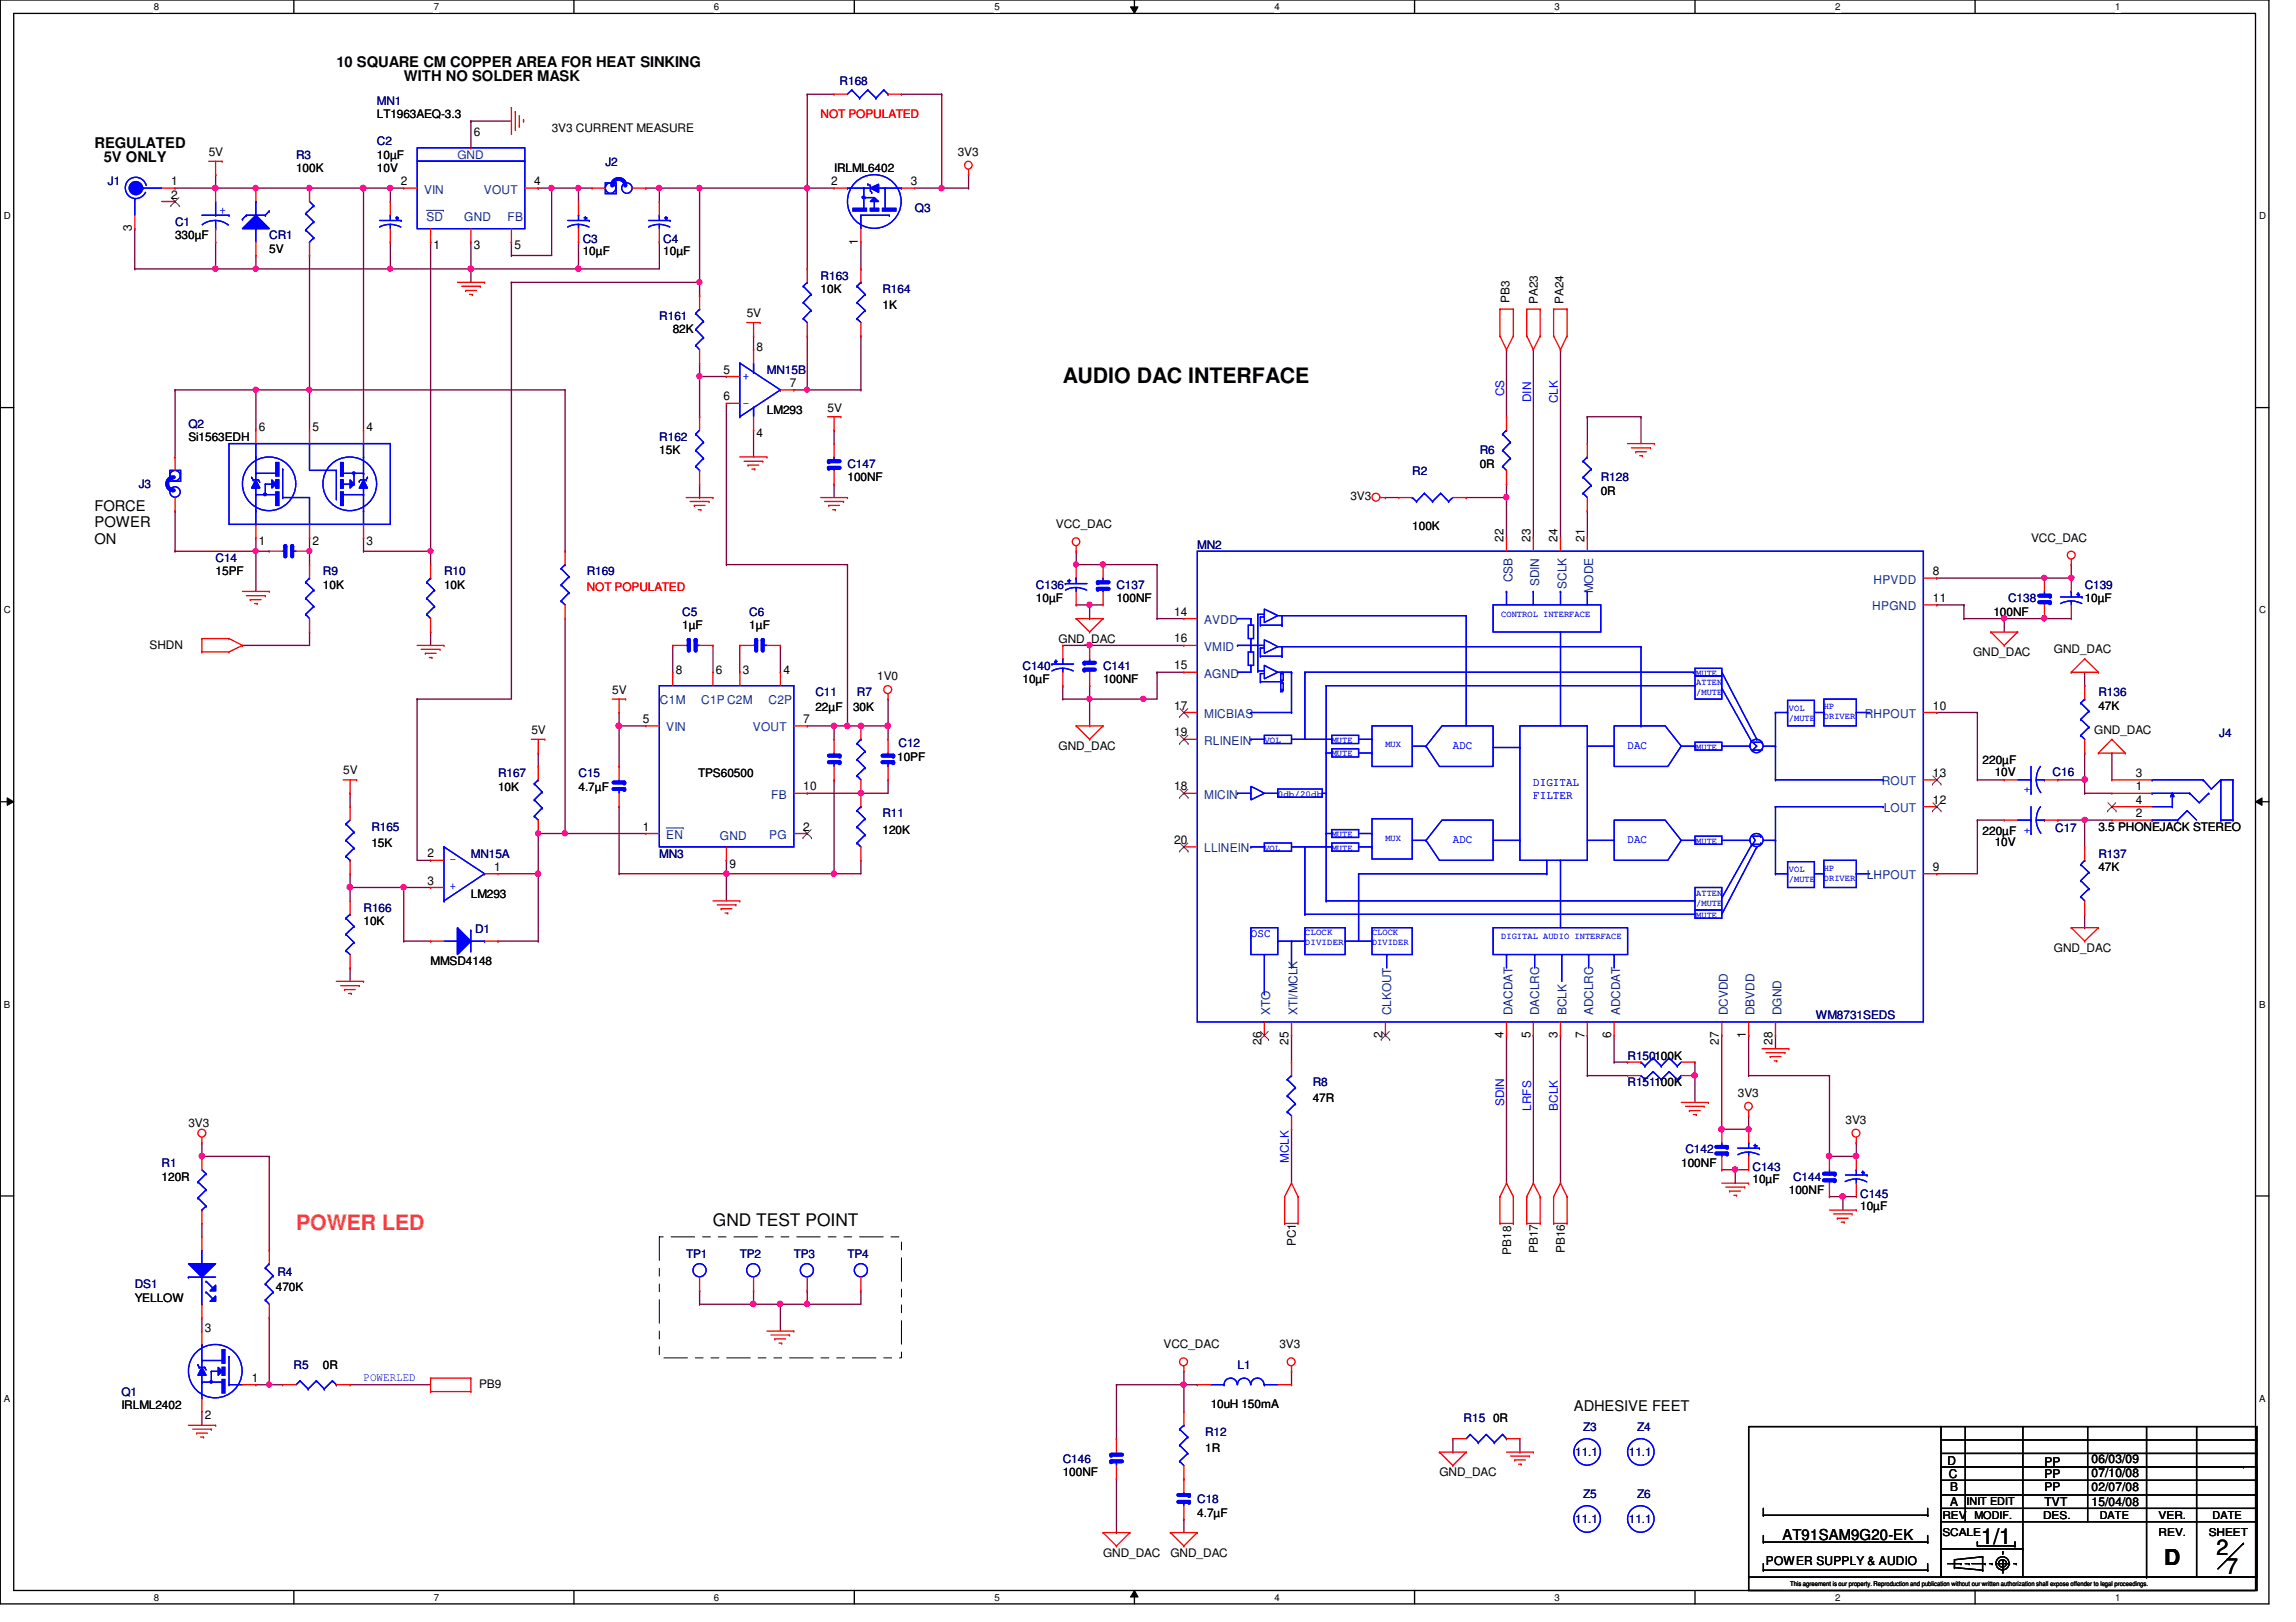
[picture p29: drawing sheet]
<svg xmlns="http://www.w3.org/2000/svg" width="297mm" height="210mm" viewBox="0 0 297 210" stroke-linecap="round" stroke-linejoin="round" font-family="sans-serif">
<defs><g id="words">
<g font-size="2.8">
<text x="137.5" y="49.6">AUDIO DAC INTERFACE</text>
<text x="256.3" y="199.9">1/1</text>
<text x="280" y="202.5">D</text>
<text x="286.8" y="201.3">2</text>
<text x="288" y="203.7">7</text>
</g>
<text font-size="2.8" fill="#ff7f00" x="38.3" y="159.2">POWER LED</text>
<text font-size="2.2" x="92.2" y="158.6">GND TEST POINT</text>
<g font-size="1.9">
<text x="43.5" y="8.7">10 SQUARE CM COPPER AREA FOR HEAT SINKING</text>
<text x="52.2" y="10.5">WITH NO SOLDER MASK</text>
<text x="12.2" y="19.2">REGULATED</text>
<text x="13.4" y="20.9">5V ONLY</text>
<text x="12.2" y="66.1">FORCE</text>
<text x="12.2" y="68.2">POWER</text>
<text x="12.2" y="70.4">ON</text>
<text x="203.6" y="182.6">ADHESIVE FEET</text>
<text x="230.6" y="199.3">AT91SAM9G20-EK</text>
</g>
<g font-size="1.6">
<text x="61.3" y="17.6">6</text>
<text x="22.1" y="24">1</text>
<text x="51.9" y="24">2</text>
<text x="69.1" y="24">4</text>
<text x="107.5" y="24">2</text>
<text x="117.9" y="24">3</text>
<text x="17.1" y="29.9" transform="rotate(-90 17.1 29.9)">3</text>
<text x="22.1" y="25.7">2</text>
<text x="56.1" y="32.3">1</text>
<text x="61.3" y="32.3">3</text>
<text x="66.5" y="32.3">5</text>
<text x="111" y="31.7" transform="rotate(-90 111 31.7)">1</text>
<text x="97.9" y="45.4">8</text>
<text x="93.6" y="48.3">5</text>
<text x="93.6" y="51.8">6</text>
<text x="102.2" y="50.1">7</text>
<text x="33.5" y="55.8">6</text>
<text x="40.4" y="55.8">5</text>
<text x="47.4" y="55.8">4</text>
<text x="97.9" y="56.6">4</text>
<text x="33.5" y="70.5">1</text>
<text x="40.4" y="70.5">2</text>
<text x="47.4" y="70.5">3</text>
<text x="194.5" y="70.1" transform="rotate(-90 194.5 70.1)">22</text>
<text x="198" y="70.1" transform="rotate(-90 198 70.1)">23</text>
<text x="201.5" y="70.1" transform="rotate(-90 201.5 70.1)">24</text>
<text x="205" y="70.1" transform="rotate(-90 205 70.1)">21</text>
<text x="250.1" y="74.4">8</text>
<text x="250.1" y="77.9">11</text>
<text x="151.9" y="79.7">14</text>
<text x="151.9" y="83.1">16</text>
<text x="87.4" y="87.2">8</text>
<text x="92.6" y="87.2">6</text>
<text x="96.1" y="87.2">3</text>
<text x="101.3" y="87.2">4</text>
<text x="151.9" y="86.6">15</text>
<text x="83.2" y="93.6">5</text>
<text x="103.9" y="93.6">7</text>
<text x="151.9" y="91.8">17</text>
<text x="151.9" y="95.3">19</text>
<text x="250.1" y="91.8">10</text>
<text x="250.1" y="100.5">13</text>
<text x="276.3" y="100.5">3</text>
<text x="83.2" y="107.5">1</text>
<text x="103.9" y="102.3">10</text>
<text x="103.9" y="107.5">2</text>
<text x="151.9" y="102.3">18</text>
<text x="250.1" y="104">12</text>
<text x="276.3" y="105.7">2</text>
<text x="276.3" y="102.3">1</text>
<text x="276.3" y="104">4</text>
<text x="55.3" y="111">2</text>
<text x="63.9" y="112.7">1</text>
<text x="94.4" y="112.3">9</text>
<text x="151.9" y="109.2">20</text>
<text x="250.1" y="112.7">9</text>
<text x="55.3" y="114.5">3</text>
<text x="163.2" y="135.2" transform="rotate(-90 163.2 135.2)">26</text>
<text x="166.7" y="135.2" transform="rotate(-90 166.7 135.2)">25</text>
<text x="178.9" y="134.3" transform="rotate(-90 178.9 134.3)">2</text>
<text x="194.5" y="134.3" transform="rotate(-90 194.5 134.3)">4</text>
<text x="198" y="134.3" transform="rotate(-90 198 134.3)">5</text>
<text x="201.5" y="134.3" transform="rotate(-90 201.5 134.3)">3</text>
<text x="205" y="134.3" transform="rotate(-90 205 134.3)">7</text>
<text x="208.4" y="134.3" transform="rotate(-90 208.4 134.3)">6</text>
<text x="222.4" y="135.2" transform="rotate(-90 222.4 135.2)">27</text>
<text x="225.8" y="134.3" transform="rotate(-90 225.8 134.3)">1</text>
<text x="229.3" y="135.2" transform="rotate(-90 229.3 135.2)">28</text>
<text x="26.5" y="172.4">3</text>
<text x="32.6" y="178.8">1</text>
<text x="26.5" y="183.6">2</text>
<text x="252" y="189.5">D</text>
<text x="252.1" y="191.3">C</text>
<text x="264.5" y="189.7">PP</text>
<text x="264.5" y="191.3">PP</text>
<text x="270.6" y="189.4">06/03/09</text>
<text x="270.6" y="191.1">07/10/08</text>
<text x="252.3" y="194.9">A</text>
<text x="252.3" y="193">B</text>
<text x="264.5" y="194.9">TVT</text>
<text x="264.5" y="193">PP</text>
<text x="270.6" y="194.9">15/04/08</text>
<text x="270.6" y="193">02/07/08</text>
<text x="228.5" y="202.6">POWER SUPPLY &amp; AUDIO</text>
</g>
<g font-size="1.6" fill="#003f7f">
<text x="54.9" y="25.1">VIN</text>
<text x="55.2" y="28.7">SD</text>
<text x="60.1" y="28.7">GND</text>
<text x="62.6" y="25.1">VOUT</text>
<text x="65.7" y="28.7">FB</text>
<text x="195.7" y="75.4" transform="rotate(-90 195.7 75.4)">CSB</text>
<text x="199.1" y="75.9" transform="rotate(-90 199.1 75.9)">SDIN</text>
<text x="202.6" y="76.2" transform="rotate(-90 202.6 76.2)">SCLK</text>
<text x="206.1" y="76.8" transform="rotate(-90 206.1 76.8)">MODE</text>
<text x="242.4" y="75.5">HPVDD</text>
<text x="155.8" y="80.8">AVDD</text>
<text x="242.2" y="79">HPGND</text>
<text x="155.8" y="87.7">AGND</text>
<text x="155.8" y="84.2">VMID</text>
<text x="85.4" y="91.1">C1M</text>
<text x="86.2" y="94.7">VIN</text>
<text x="90.7" y="91.1">C1P C2M</text>
<text x="97.4" y="94.7">VOUT</text>
<text x="99.4" y="91.1">C2P</text>
<text x="155.8" y="92.9">MICBIAS</text>
<text x="241.3" y="92.9">RHPOUT</text>
<text x="155.8" y="96.4">RLINEIN</text>
<text x="243.5" y="101.6">ROUT</text>
<text x="99.8" y="103.4">FB</text>
<text x="155.8" y="103.4">MICIN</text>
<text x="243.7" y="105.1">LOUT</text>
<text x="86.2" y="108.6">EN</text>
<text x="93.1" y="108.7">GND</text>
<text x="99.5" y="108.6">PG</text>
<text x="155.8" y="110.3">LLINEIN</text>
<text x="241.5" y="113.8">LHPOUT</text>
<text x="164.3" y="131.4" transform="rotate(-90 164.3 131.4)">XTO</text>
<text x="167.8" y="131.4" transform="rotate(-90 167.8 131.4)">XTI/MCLK</text>
<text x="180" y="131.4" transform="rotate(-90 180 131.4)">CLKOUT</text>
<text x="195.7" y="131.4" transform="rotate(-90 195.7 131.4)">DACDAT</text>
<text x="199.1" y="131.4" transform="rotate(-90 199.1 131.4)">DACLRC</text>
<text x="202.6" y="131.4" transform="rotate(-90 202.6 131.4)">BCLK</text>
<text x="206.1" y="131.4" transform="rotate(-90 206.1 131.4)">ADCLRC</text>
<text x="209.6" y="131.4" transform="rotate(-90 209.6 131.4)">ADCDAT</text>
<text x="223.5" y="131.4" transform="rotate(-90 223.5 131.4)">DCVDD</text>
<text x="227" y="131.4" transform="rotate(-90 227 131.4)">DBVDD</text>
<text x="230.5" y="131.4" transform="rotate(-90 230.5 131.4)">DGND</text>
</g>
<g font-size="1.5" fill="#00007f">
<text x="108.6" y="11">R168</text>
<text x="48.8" y="13.6">MN1</text>
<text x="38.3" y="20.5">R3</text>
<text x="48.8" y="18.8">C2</text>
<text x="78.3" y="21.4">J2</text>
<text x="14" y="24">J1</text>
<text x="22.6" y="29.3">C1</text>
<text x="118.4" y="27.5">Q3</text>
<text x="34.8" y="31">CR1</text>
<text x="75.4" y="31.5">C3</text>
<text x="85.8" y="31.5">C4</text>
<text x="85.3" y="41.4">R161</text>
<text x="106.2" y="36.2">R163</text>
<text x="114.2" y="37.9">R164</text>
<text x="99.2" y="48.4">MN15B</text>
<text x="24.4" y="55.3">Q2</text>
<text x="85.3" y="57.1">R162</text>
<text x="191.4" y="58.8">R6</text>
<text x="17.9" y="63.2">J3</text>
<text x="109.6" y="60.5">C147</text>
<text x="182.7" y="61.4">R2</text>
<text x="207.1" y="62.3">R128</text>
<text x="154.9" y="71">MN2</text>
<text x="27.9" y="72.7">C14</text>
<text x="41.8" y="74.5">R9</text>
<text x="57.4" y="74.5">R10</text>
<text x="75.9" y="74.5">R169</text>
<text x="134" y="76.2">C136</text>
<text x="144.4" y="76.2">C137</text>
<text x="259.8" y="77.9">C138</text>
<text x="269.7" y="76.2">C139</text>
<text x="88.3" y="79.7">C5</text>
<text x="96.9" y="79.7">C6</text>
<text x="132.3" y="86.7">C140</text>
<text x="142.7" y="86.7">C141</text>
<text x="105.5" y="90.1">C11</text>
<text x="110.9" y="90.1">R7</text>
<text x="271.5" y="90.1">R136</text>
<text x="287.1" y="95.3">J4</text>
<text x="64.4" y="100.6">R167</text>
<text x="74.8" y="100.6">C15</text>
<text x="116.2" y="96.7">C12</text>
<text x="265.6" y="100.4">C16</text>
<text x="48" y="107.5">R165</text>
<text x="114.2" y="105.8">R11</text>
<text x="265.9" y="107.7">C17</text>
<text x="60.9" y="111">MN15A</text>
<text x="85.3" y="111">MN3</text>
<text x="271.5" y="111">R137</text>
<text x="47" y="118">R166</text>
<text x="61.5" y="120.7">D1</text>
<text x="234.9" y="131.9">WM8731SEDS</text>
<text x="210.6" y="137.1">R150100K</text>
<text x="169.8" y="140.6">R8</text>
<text x="210.6" y="140.6">R151100K</text>
<text x="218.1" y="149.3">C142</text>
<text x="20.9" y="151">R1</text>
<text x="226.7" y="151.6">C143</text>
<text x="232" y="152.8">C144</text>
<text x="240.7" y="155">C145</text>
<text x="17.4" y="166.7">DS1</text>
<text x="35.9" y="165.1">R4</text>
<text x="88.8" y="162.9">TP1</text>
<text x="95.7" y="162.9">TP2</text>
<text x="102.7" y="162.9">TP3</text>
<text x="109.6" y="162.9">TP4</text>
<text x="38" y="177.1">R5</text>
<text x="160.1" y="177.1">L1</text>
<text x="15.7" y="180.6">Q1</text>
<text x="155.9" y="185.8">R12</text>
<text x="189.4" y="184.1">R15</text>
<text x="204.8" y="185.1">Z3</text>
<text x="211.8" y="185.1">Z4</text>
<text x="137.5" y="189.3">C146</text>
<text x="203.8" y="188.4">11.1</text>
<text x="210.7" y="188.4">11.1</text>
<text x="154.9" y="194.5">C18</text>
<text x="203.8" y="197.1">11.1</text>
<text x="204.8" y="193.8">Z5</text>
<text x="210.7" y="197.1">11.1</text>
<text x="211.8" y="193.8">Z6</text>
</g>
<g font-size="1.5">
<text x="48.8" y="15.3">LT1963AEQ-3.3</text>
<text x="71.4" y="17.1">3V3 CURRENT MEASURE</text>
<text x="27" y="20.2">5V</text>
<text x="38.3" y="22.3">100K</text>
<text x="48.8" y="22.3">10V</text>
<text x="48.8" y="20.5">10µF</text>
<text x="107.9" y="22.3">IRLML6402</text>
<text x="123.9" y="20.2">3V3</text>
<text x="22.6" y="31">330µF</text>
<text x="34.8" y="32.7">5V</text>
<text x="75.4" y="33.1">10µF</text>
<text x="85.8" y="33.1">10µF</text>
<text x="96.6" y="41.1">5V</text>
<text x="106.2" y="37.9">10K</text>
<text x="114.2" y="40">1K</text>
<text x="195.3" y="39.2" transform="rotate(-90 195.3 39.2)">PB3</text>
<text x="199" y="39.3" transform="rotate(-90 199 39.3)">PA23</text>
<text x="202.3" y="39.3" transform="rotate(-90 202.3 39.3)">PA24</text>
<text x="87" y="43.1">82K</text>
<text x="99.2" y="53.6">LM293</text>
<text x="107.1" y="53.3">5V</text>
<text x="24.4" y="57.1">Si1563EDH</text>
<text x="85.3" y="58.8">15K</text>
<text x="109.6" y="62.3">100NF</text>
<text x="174.7" y="64.7">3V3</text>
<text x="191.4" y="60.5">0R</text>
<text x="207.1" y="64.1">0R</text>
<text x="136.6" y="68.4">VCC_DAC</text>
<text x="182.7" y="68.5">100K</text>
<text x="262.8" y="70.1">VCC_DAC</text>
<text x="27.9" y="74.5">15PF</text>
<text x="41.8" y="76.2">10K</text>
<text x="57.4" y="76.2">10K</text>
<text x="134" y="77.9">10µF</text>
<text x="144.4" y="77.9">100NF</text>
<text x="269.7" y="77.9">10µF</text>
<text x="88.3" y="81.4">1µF</text>
<text x="96.9" y="81.4">1µF</text>
<text x="136.9" y="83.2">GND_DAC</text>
<text x="257.9" y="79.7">100NF</text>
<text x="19.3" y="84">SHDN</text>
<text x="79.2" y="89.8">5V</text>
<text x="113.5" y="88.1">1V0</text>
<text x="132.3" y="88.4">10µF</text>
<text x="142.7" y="88.4">100NF</text>
<text x="255.3" y="84.9">GND_DAC</text>
<text x="265.7" y="84.5">GND_DAC</text>
<text x="68.7" y="95">5V</text>
<text x="105.5" y="92">22µF</text>
<text x="110.4" y="92">30K</text>
<text x="270.9" y="95">GND_DAC</text>
<text x="271.5" y="91.9">47K</text>
<text x="44.4" y="100.2">5V</text>
<text x="90.3" y="100.6">TPS60500</text>
<text x="116.1" y="98.5">10PF</text>
<text x="136.9" y="97.1">GND_DAC</text>
<text x="256.5" y="98.8">220µF</text>
<text x="258.1" y="100.4">10V</text>
<text x="64.4" y="102.3">10K</text>
<text x="74.8" y="102.3">4.7µF</text>
<text x="114.2" y="107.9">120K</text>
<text x="271.5" y="107.5">3.5 PHONEJACK STEREO</text>
<text x="48" y="109.6">15K</text>
<text x="256.5" y="108">220µF</text>
<text x="258.1" y="109.4">10V</text>
<text x="271.5" y="112.7">47K</text>
<text x="47" y="119.7">10K</text>
<text x="60.9" y="116.2">LM293</text>
<text x="55.7" y="124.9">MMSD4148</text>
<text x="265.7" y="123.2">GND_DAC</text>
<text x="169.8" y="142.7">47R</text>
<text x="224.8" y="142">3V3</text>
<text x="24.4" y="145.8">3V3</text>
<text x="238.8" y="145.5">3V3</text>
<text x="20.9" y="152.8">120R</text>
<text x="217.5" y="151">100NF</text>
<text x="226.7" y="153.1">10µF</text>
<text x="231.4" y="154.5">100NF</text>
<text x="167.6" y="161.3" transform="rotate(-90 167.6 161.3)">PC1</text>
<text x="240.7" y="156.6">10µF</text>
<text x="35.7" y="167">470K</text>
<text x="195.5" y="162.3" transform="rotate(-90 195.5 162.3)">PB18</text>
<text x="199" y="162.1" transform="rotate(-90 199 162.1)">PB17</text>
<text x="202.4" y="162.1" transform="rotate(-90 202.4 162.1)">PB16</text>
<text x="17.4" y="168.4">YELLOW</text>
<text x="41.8" y="177.1">0R</text>
<text x="62" y="179.6">PB9</text>
<text x="150.5" y="174.5">VCC_DAC</text>
<text x="165.5" y="174.5">3V3</text>
<text x="15.7" y="182.3">IRLML2402</text>
<text x="156.6" y="182.2">10uH 150mA</text>
<text x="193.2" y="184.1">0R</text>
<text x="137.5" y="191.1">100NF</text>
<text x="155.9" y="187.9">1R</text>
<text x="186.2" y="191.1">GND_DAC</text>
<text x="154.9" y="196.3">4.7µF</text>
<text x="142.7" y="201.5">GND_DAC</text>
<text x="151.4" y="201.5">GND_DAC</text>
</g>
<g font-size="1.5" fill="#f00">
<text x="106.2" y="15.3">NOT POPULATED</text>
<text x="75.9" y="76.5">NOT POPULATED</text>
</g>
<text font-size="1.5" fill="#003f7f" x="59.2" y="20.5">GND</text>
<g font-size="1.5" fill="#00f">
<text x="28.4" y="27.7">+</text>
<text x="96.1" y="49.2">+</text>
<text x="96.1" y="52.7">-</text>
<text x="194.6" y="51.3" transform="rotate(-90 194.6 51.3)">CS</text>
<text x="198.1" y="52" transform="rotate(-90 198.1 52)">DIN</text>
<text x="201.5" y="52.2" transform="rotate(-90 201.5 52.2)">CLK</text>
<text x="188" y="96.9">ADC</text>
<text x="198.4" y="101.8">DIGITAL</text>
<text x="210.6" y="96.9">DAC</text>
<text x="198.4" y="103.4">FILTER</text>
<text x="262.7" y="107.9" transform="rotate(-90 262.7 107.9)">+</text>
<text x="262.7" y="102.7" transform="rotate(-90 262.7 102.7)">+</text>
<text x="59" y="110.8" transform="rotate(180 59 110.8)">-</text>
<text x="188" y="109.1">ADC</text>
<text x="210.6" y="109.1">DAC</text>
<text x="59" y="114.3" transform="rotate(180 59 114.3)">+</text>
<text x="161.8" y="121.3">OSC</text>
<text x="194.6" y="143.2" transform="rotate(-90 194.6 143.2)">SDIN</text>
<text x="198.1" y="143.7" transform="rotate(-90 198.1 143.7)">LRFS</text>
<text x="201.5" y="143.7" transform="rotate(-90 201.5 143.7)">BCLK</text>
<text x="166.7" y="150.5" transform="rotate(-90 166.7 150.5)">MCLK</text>
<text x="47" y="178.7">POWERLED</text>
</g>
<g font-size="1.4">
<text x="251.3" y="196.5">REV</text>
<text x="254.4" y="194.8">INIT EDIT</text>
<text x="255.4" y="196.5">MODIF.</text>
<text x="264.3" y="196.5">DES.</text>
<text x="271.6" y="196.5">DATE</text>
<text x="279.3" y="196.5">VER.</text>
<text x="286.3" y="196.5">DATE</text>
<text x="251.3" y="198.8">SCALE</text>
<text x="279.3" y="198.8">REV.</text>
<text x="285.7" y="198.8">SHEET</text>
</g>
<g font-size="1.3">
<text x="19.9" y="1.4">8</text>
<text x="56.1" y="1.4">7</text>
<text x="92.4" y="1.4">6</text>
<text x="128.6" y="1.4">5</text>
<text x="164.9" y="1.4">4</text>
<text x="201.1" y="1.4">3</text>
<text x="237.4" y="1.4">2</text>
<text x="273.6" y="1.4">1</text>
<text x=".5" y="28.4">D</text>
<text x="292.3" y="28.4">D</text>
<text x=".5" y="79.4">C</text>
<text x="292.3" y="79.4">C</text>
<text x=".5" y="130.4">B</text>
<text x="292.3" y="130.4">B</text>
<text x=".5" y="181.4">A</text>
<text x="292.3" y="181.4">A</text>
<text x="19.9" y="207.2">8</text>
<text x="56.1" y="207.2">7</text>
<text x="92.4" y="207.2">6</text>
<text x="128.6" y="207.2">5</text>
<text x="164.9" y="207.2">4</text>
<text x="201.1" y="207.2">3</text>
<text x="237.4" y="207.2">2</text>
<text x="273.6" y="207.2">1</text>
</g>
<g font-size="1.2" fill="#00f">
<text x="194.2" y="79.8">CONTROL INTERFACE</text>
<text x="219.5" y="87.5">MUTE</text>
<text x="219.5" y="88.6">ATTEN</text>
<text x="219.5" y="90">/MUTE</text>
<text x="231.4" y="91.9">VOL</text>
<text x="231.4" y="93.3">/MUTE</text>
<text x="236" y="91.8">HP</text>
<text x="236" y="93.1">DRIVER</text>
<text x="163.6" y="96.1">VOL</text>
<text x="172.3" y="96.1">MUTE</text>
<text x="172.3" y="97.9">MUTE</text>
<text x="179.2" y="96.6">MUX</text>
<text x="219.5" y="97">MUTE</text>
<text x="165.3" y="103.1">0db/20db</text>
<text x="163.6" y="110.1">VOL</text>
<text x="172.3" y="108.3">MUTE</text>
<text x="172.3" y="110.1">MUTE</text>
<text x="179.2" y="108.8">MUX</text>
<text x="219.5" y="109.2">MUTE</text>
<text x="231.4" y="112.9">VOL</text>
<text x="236" y="112.7">HP</text>
<text x="219.5" y="116">ATTEN</text>
<text x="219.5" y="117.3">/MUTE</text>
<text x="219.5" y="118.7">MUTE</text>
<text x="231.4" y="114.2">/MUTE</text>
<text x="236" y="114">DRIVER</text>
<text x="168.8" y="121">CLOCK</text>
<text x="168.8" y="122.3">DIVIDER</text>
<text x="177.5" y="121">CLOCK</text>
<text x="177.5" y="122.3">DIVIDER</text>
<text x="194.2" y="121.5">DIGITAL AUDIO INTERFACE</text>
</g>
<g font-size=".8">
<text x="231.6" y="205.2">This agreement iiis our property. Reproduction and publication without our written authorization shall expose offender to lllegal proceedings.</text>
<text x="231.6" y="205.2">This agreement s our property. Reproduction and publication without our written authorization shall expose offender to egal proceedings.</text>
</g>
</g></defs>
<path d="M0 0h293.5v207.6h-293.5zM1.8 1.7h290v204.1h-290z" fill="none" stroke="#000" stroke-width=".17"/>
<g fill="#fff">
<path d="M19.9 .2h.7v1.4h-.7z"/>
<path d="M19.9 206h.7v1.4h-.7z"/>
</g>
<path d="M38 0v1.7M38 205.8v1.8" fill="none" stroke="#000" stroke-width=".17"/>
<g fill="#fff">
<path d="M56.1 .2h.7v1.4h-.7z"/>
<path d="M56.1 206h.7v1.4h-.7z"/>
</g>
<path d="M74.2 0v1.7M74.2 205.8v1.8" fill="none" stroke="#000" stroke-width=".17"/>
<g fill="#fff">
<path d="M92.4 .2h.6v1.4h-.6z"/>
<path d="M92.4 206h.6v1.4h-.6z"/>
</g>
<path d="M110.5 0v1.7M110.5 205.8v1.8" fill="none" stroke="#000" stroke-width=".17"/>
<g fill="#fff">
<path d="M128.6 .2h.7v1.4h-.7z"/>
<path d="M128.6 206h.7v1.4h-.7z"/>
</g>
<path d="M146.8 0v1.7M146.8 205.8v1.8" fill="none" stroke="#000" stroke-width=".17"/>
<path d="M146.3 .9h.9l-.4 .8zM146.8 205.8l.4 .9h-.9z" fill="#000"/>
<path d="M146.3 .9h.9l-.4 .8zM146.8 205.8l.4 .9h-.9z" fill="none" stroke="#000" stroke-width=".13"/>
<g fill="#fff">
<path d="M164.9 .2h.7v1.4h-.7z"/>
<path d="M164.9 206h.7v1.4h-.7z"/>
</g>
<path d="M183 0v1.7M183 205.8v1.8" fill="none" stroke="#000" stroke-width=".17"/>
<g fill="#fff">
<path d="M201.1 .2h.7v1.4h-.7z"/>
<path d="M201.1 206h.7v1.4h-.7z"/>
</g>
<path d="M219.3 0v1.7M219.3 205.8v1.8" fill="none" stroke="#000" stroke-width=".17"/>
<g fill="#fff">
<path d="M237.4 .2h.7v1.4h-.7z"/>
<path d="M237.4 206h.7v1.4h-.7z"/>
</g>
<path d="M255.5 0v1.7M255.5 205.8v1.8" fill="none" stroke="#000" stroke-width=".17"/>
<g fill="#fff">
<path d="M273.6 .2h.7v1.4h-.7z"/>
<path d="M273.6 206h.7v1.4h-.7z"/>
<path d="M.5 27.2h.9v1.4h-.9z"/>
<path d="M292.3 27.2h.9v1.4h-.9z"/>
<path d="M.5 78.2h.9v1.4h-.9z"/>
<path d="M292.3 78.2h.9v1.4h-.9z"/>
</g>
<path d="M0 52.7h1.8M291.8 52.7h1.7" fill="none" stroke="#000" stroke-width=".17"/>
<g fill="#fff">
<path d="M.5 129.2h.8v1.4h-.8z"/>
<path d="M292.3 129.2h.8v1.4h-.8z"/>
</g>
<path d="M0 103.8h1.8M291.8 103.8h1.7" fill="none" stroke="#000" stroke-width=".17"/>
<path d="M.9 103.3l.9 .5-.9 .4zM291.8 103.8l.8-.5v.9z" fill="#000"/>
<path d="M.9 103.3l.9 .5-.9 .4zM291.8 103.8l.8-.5v.9z" fill="none" stroke="#000" stroke-width=".13"/>
<g fill="#fff">
<path d="M.5 180.3h.8v1.4h-.8z"/>
<path d="M292.3 180.3h.8v1.4h-.8z"/>
</g>
<path d="M0 154.8h1.8M291.8 154.8h1.7" fill="none" stroke="#000" stroke-width=".17"/>
<path d="M85.3 160.1h31.3v15.6h-31.3z" fill="none" stroke="#000" stroke-width=".13" stroke-dasharray="3 1 1 1 1 1"/>
<path d="M153.2 177.5h.1M153.2 179.2h.1M153.2 177.5v5.2M153.2 179.2h1.7" fill="none" stroke="#7f003f" stroke-width=".17"/>
<circle cx="153.1" cy="179.2" r=".33" fill="#f0f"/>
<circle cx="153.1" cy="179.2" r=".33" fill="none" stroke="#f0f" stroke-width=".17"/>
<g fill="none" stroke="#7f003f" stroke-width=".17">
<path d="M194.9 45.3h.1M194.9 45.3v8.6M179.2 64.4h.1M179.2 64.4h1.8M189.7 64.4h.1M189.7 64.4h5.2M194.9 64.4h.1M194.9 64.4v5.2M167.1 134h.1M167.1 134v3.5M201.9 134h.1M201.9 134v19.1"/>
<path d="M167.1 146.1h.1M167.1 146.1v7M167.1 177.5h.1M167.1 177.5v1.7"/>
</g>
<circle cx="194.9" cy="64.3" r=".33" fill="#f0f"/>
<circle cx="194.9" cy="64.3" r=".33" fill="none" stroke="#f0f" stroke-width=".17"/>
<path d="M198.4 45.3h.1M198.4 45.3v24.3M201.9 45.3h.1M201.9 45.3v24.3M250.6 92.2h.1M250.6 92.2h5.2M255.8 106.1h.1M255.8 106.1h3.5M269.7 106.1h.1M269.7 106.1h3.5" fill="none" stroke="#7f003f" stroke-width=".17"/>
<circle cx="269.7" cy="106.1" r=".33" fill="#f0f"/>
<circle cx="269.7" cy="106.1" r=".33" fill="none" stroke="#f0f" stroke-width=".17"/>
<g fill="none" stroke="#7f003f" stroke-width=".17">
<path d="M194.9 62.7h.1M194.9 62.7v1.7M147.9 90.5h.1M147.9 90.5h1.8M149.7 87h.1M149.7 87h3.5M255.8 92.2h.1M255.8 92.2v8.7M273.2 97.5h.1M273.2 97.5v3.4M250.6 113.1h.1M255.8 106.1h.1"/>
<path d="M255.8 100.9h.1M255.8 106.1v7h-5.2M255.8 100.9h3.5"/>
</g>
<circle cx="147.9" cy="90.4" r=".33" fill="#f0f"/>
<circle cx="147.9" cy="90.4" r=".33" fill="none" stroke="#f0f" stroke-width=".17"/>
<path d="M141 88.7h.1M141 88.7v1.8" fill="none" stroke="#7f003f" stroke-width=".17"/>
<circle cx="140.9" cy="90.4" r=".32" fill="#f0f"/>
<circle cx="140.9" cy="90.4" r=".32" fill="none" stroke="#f0f" stroke-width=".17"/>
<path d="M137.5 90.5h.1M137.5 88.7h.1M137.5 90.5h3.5M137.5 88.7v1.8M141 83.5h.1M141 83.5h12.2M149.7 87h.1M149.7 87v3.5" fill="none" stroke="#7f003f" stroke-width=".17"/>
<circle cx="140.9" cy="83.5" r=".33" fill="#f0f"/>
<circle cx="140.9" cy="83.5" r=".33" fill="none" stroke="#f0f" stroke-width=".17"/>
<path d="M141 78.3v1.8M137.5 83.5h.1M137.5 83.5h3.5M141 80.1h.1" fill="none" stroke="#7f003f" stroke-width=".17"/>
<circle cx="140.9" cy="78.3" r=".33" fill="#f0f"/>
<circle cx="140.9" cy="78.3" r=".33" fill="none" stroke="#f0f" stroke-width=".17"/>
<path d="M139.2 78.3h.1M139.2 78.3h3.5M141 78.3h.1M142.7 73.1h.1M142.7 73.1h7M149.7 73.1h.1M149.7 73.1v7M149.7 80.1h.1M149.7 80.1h3.5" fill="none" stroke="#7f003f" stroke-width=".17"/>
<circle cx="142.7" cy="73" r=".32" fill="#f0f"/>
<circle cx="142.7" cy="73" r=".32" fill="none" stroke="#f0f" stroke-width=".17"/>
<path d="M139.2 73.1h.1M139.2 73.1h3.5" fill="none" stroke="#7f003f" stroke-width=".17"/>
<circle cx="139.2" cy="73" r=".32" fill="#f0f"/>
<circle cx="139.2" cy="73" r=".32" fill="none" stroke="#f0f" stroke-width=".17"/>
<path d="M139.2 73.1h.1M139.2 71.3v1.8M259.3 80.1h.1M259.3 80.1v1.7" fill="none" stroke="#7f003f" stroke-width=".17"/>
<circle cx="259.3" cy="80" r=".33" fill="#f0f"/>
<circle cx="259.3" cy="80" r=".33" fill="none" stroke="#f0f" stroke-width=".17"/>
<path d="M250.6 74.8h.1M250.6 74.8h17.4M264.5 74.8h.1M264.5 80.1h.1M264.5 80.1h3.5" fill="none" stroke="#7f003f" stroke-width=".17"/>
<circle cx="268" cy="74.8" r=".33" fill="#f0f"/>
<circle cx="268" cy="74.8" r=".33" fill="none" stroke="#f0f" stroke-width=".17"/>
<circle cx="264.5" cy="74.8" r=".32" fill="#f0f"/>
<circle cx="264.5" cy="74.8" r=".32" fill="none" stroke="#f0f" stroke-width=".17"/>
<path d="M250.6 78.3h.1M250.6 78.3h3.5M254.1 78.3h.1M254.1 78.3v1.8M268 73.1h.1M268 73.1v1.7M222.8 134h.1M222.8 134v12.1M222.8 146.1h.1M222.8 146.1h3.4" fill="none" stroke="#7f003f" stroke-width=".17"/>
<circle cx="222.7" cy="146.1" r=".34" fill="#f0f"/>
<circle cx="222.7" cy="146.1" r=".34" fill="none" stroke="#f0f" stroke-width=".17"/>
<path d="M238.4 154.9h.1M238.4 154.9v1.7" fill="none" stroke="#7f003f" stroke-width=".17"/>
<circle cx="238.4" cy="154.8" r=".33" fill="#f0f"/>
<circle cx="238.4" cy="154.8" r=".33" fill="none" stroke="#f0f" stroke-width=".17"/>
<path d="M236.7 149.6h.1M236.7 149.6h3.5M238.4 154.9h.1M238.4 154.9h1.8" fill="none" stroke="#7f003f" stroke-width=".17"/>
<circle cx="236.6" cy="149.6" r=".34" fill="#f0f"/>
<circle cx="236.6" cy="149.6" r=".34" fill="none" stroke="#f0f" stroke-width=".17"/>
<path d="M226.2 146.1h.1M226.2 144.4v1.7M236.7 154.9h.1M236.7 154.9h1.7" fill="none" stroke="#7f003f" stroke-width=".17"/>
<circle cx="226.2" cy="146.1" r=".33" fill="#f0f"/>
<circle cx="226.2" cy="146.1" r=".33" fill="none" stroke="#f0f" stroke-width=".17"/>
<path d="M240.2 147.9h.1M240.2 147.9v1.7" fill="none" stroke="#7f003f" stroke-width=".17"/>
<circle cx="240.1" cy="149.6" r=".34" fill="#f0f"/>
<circle cx="240.1" cy="149.6" r=".34" fill="none" stroke="#f0f" stroke-width=".17"/>
<g fill="none" stroke="#7f003f" stroke-width=".17">
<path d="M266.2 106.1h.1M266.2 100.9h.1M266.2 106.1h3.5M266.2 100.9h3.5M269.7 106.1h.1M269.7 100.9h.1M269.7 102.7h.1M269.7 100.9v1.8M269.7 106.1v3.5M269.7 118.3v1.8M269.7 102.7h3.5M226.2 139.2h.1"/>
<path d="M226.2 134h.1M226.2 139.2h10.5M226.2 134v5.2M229.7 134h.1M229.7 134v1.7M236.7 139.2h.1M236.7 139.2v10.4M269.7 120.1h.1M224.5 151.4h.1M224.5 151.4h1.7"/>
</g>
<circle cx="269.7" cy="100.9" r=".34" fill="#f0f"/>
<circle cx="269.7" cy="100.9" r=".34" fill="none" stroke="#f0f" stroke-width=".17"/>
<path d="M254.1 80.1h.1M254.1 80.1h10.4M259.3 80.1h.1M269.7 97.5h.1M269.7 88.7h.1M269.7 87v1.7M269.7 97.5v3.4" fill="none" stroke="#7f003f" stroke-width=".17"/>
<circle cx="264.5" cy="80" r=".33" fill="#f0f"/>
<circle cx="264.5" cy="80" r=".33" fill="none" stroke="#f0f" stroke-width=".17"/>
<g fill="none" stroke="#7f003f" stroke-width=".17">
<path d="M194.9 134v19.1M198.4 134h.1M198.4 134v19.1M205.4 139.2h.1M205.4 134h.1M205.4 139.2h5.2M205.4 134v5.2M208.8 137.5h.1M208.8 134h.1M208.8 137.5h1.8M208.8 134v3.5M219.3 139.2h.1"/>
<path d="M219.3 139.2v3.5M194.9 153.1h.1M144.4 179.2h.1M144.4 179.2h8.8M144.4 179.2v7M144.4 186.2h.1M144.4 198.3h.1M144.4 191.4v6.9M153.2 196.6h.1M153.2 196.6v1.7"/>
</g>
<circle cx="219.2" cy="139.2" r=".33" fill="#f0f"/>
<circle cx="219.2" cy="139.2" r=".33" fill="none" stroke="#f0f" stroke-width=".17"/>
<g fill="none" stroke="#7f003f" stroke-width=".17">
<path d="M205.4 53.9h.1M205.4 53.9h6.9M205.4 53.9v3.5M212.3 53.9h.1M212.3 53.9v3.5M205.4 66.1h.1M205.4 66.1v3.5M219.3 137.5h.1M219.3 137.5v1.7M90.5 167h.1M90.5 167v1.8M104.4 168.8h.1"/>
<path d="M104.4 167h.1M104.4 167v1.8M111.4 167h.1M111.4 167v1.8h-7M188 187.9h.1M188 186.2v1.7M196.6 187.9h.1M196.6 186.2v1.7"/>
</g>
<circle cx="104.4" cy="168.7" r=".33" fill="#f0f"/>
<circle cx="104.4" cy="168.7" r=".33" fill="none" stroke="#f0f" stroke-width=".17"/>
<path d="M52.2 114.9h3.5M55.7 114.9h.1M97.5 167h.1M97.5 167v1.8" fill="none" stroke="#7f003f" stroke-width=".17"/>
<circle cx="97.4" cy="168.7" r=".34" fill="#f0f"/>
<circle cx="97.4" cy="168.7" r=".34" fill="none" stroke="#f0f" stroke-width=".17"/>
<path d="M52.2 114.9v6.9M52.2 121.8h.1M52.2 121.8h3.5M55.7 121.8h.1M97.5 168.8h.1M97.5 168.8h3.5M101 168.8h.1M101 168.8v3.5" fill="none" stroke="#7f003f" stroke-width=".17"/>
<circle cx="100.9" cy="168.7" r=".34" fill="#f0f"/>
<circle cx="100.9" cy="168.7" r=".34" fill="none" stroke="#f0f" stroke-width=".17"/>
<path d="M69.6 113.1v8.7M69.6 121.8h.1" fill="none" stroke="#7f003f" stroke-width=".17"/>
<circle cx="69.6" cy="113.1" r=".33" fill="#f0f"/>
<circle cx="69.6" cy="113.1" r=".33" fill="none" stroke="#f0f" stroke-width=".17"/>
<g fill="none" stroke="#7f003f" stroke-width=".17">
<path d="M97.5 55.7h.1M97.5 45.3h.1M97.5 43.5v1.8M97.5 55.7v3.4M54 111.3h1.7M55.7 111.3h.1M64.4 121.8h.1M64.4 121.8h5.2M26.1 149.6h.1M26.1 149.6h8.7M34.8 149.6h.1M34.8 149.6v12.2"/>
<path d="M90.5 168.8h.1M90.5 168.8h7M101 168.8h.1M101 168.8h3.4"/>
</g>
<circle cx="26.1" cy="149.6" r=".34" fill="#f0f"/>
<circle cx="26.1" cy="149.6" r=".34" fill="none" stroke="#f0f" stroke-width=".17"/>
<path d="M85.3 24.3h5.2M90.5 24.3h.1M45.3 114.9h.1M45.3 114.9v1.7M33.1 179.2h.1M34.8 170.5h.1M34.8 170.5v8.7h-1.7" fill="none" stroke="#7f003f" stroke-width=".17"/>
<circle cx="45.2" cy="114.8" r=".34" fill="#f0f"/>
<circle cx="45.2" cy="114.8" r=".34" fill="none" stroke="#f0f" stroke-width=".17"/>
<path d="M104.4 24.3h.1M104.4 24.3v10.5" fill="none" stroke="#7f003f" stroke-width=".17"/>
<circle cx="104.4" cy="24.3" r=".33" fill="#f0f"/>
<circle cx="104.4" cy="24.3" r=".33" fill="none" stroke="#f0f" stroke-width=".17"/>
<path d="M60.9 34.8h.1M60.9 34.8h13.9M104.4 24.3h.1M104.4 24.3h3.5M111.4 34.8h.1M111.4 31.3v3.5" fill="none" stroke="#7f003f" stroke-width=".17"/>
<circle cx="74.8" cy="34.8" r=".32" fill="#f0f"/>
<circle cx="74.8" cy="34.8" r=".32" fill="none" stroke="#f0f" stroke-width=".17"/>
<circle cx="60.9" cy="34.8" r=".33" fill="#f0f"/>
<circle cx="60.9" cy="34.8" r=".33" fill="none" stroke="#f0f" stroke-width=".17"/>
<path d="M22.6 24.3h.1M22.6 24.3h5.3M45.3 114.9h6.9M52.2 114.9h.1" fill="none" stroke="#7f003f" stroke-width=".17"/>
<circle cx="52.2" cy="114.8" r=".33" fill="#f0f"/>
<circle cx="52.2" cy="114.8" r=".33" fill="none" stroke="#f0f" stroke-width=".17"/>
<g fill="none" stroke="#7f003f" stroke-width=".17">
<path d="M60.9 15.7h.1M60.9 15.7v3.4M17.4 29.6h.1M17.4 29.6v5.2M40 24.3h.1M40 24.3h7M47 24.3h.1M47 24.3v31.4M50.5 24.3h.1M50.5 24.3v1.8M66.2 31.3h.1M66.2 33.1h.1"/>
<path d="M66.2 31.3v1.8M69.6 24.3h.1M69.6 24.3h1.8M71.4 24.3h.1M71.4 24.3v8.8h-5.2M74.8 24.3h.1M74.8 24.3v1.8"/>
</g>
<circle cx="47" cy="24.3" r=".34" fill="#f0f"/>
<circle cx="47" cy="24.3" r=".34" fill="none" stroke="#f0f" stroke-width=".17"/>
<circle cx="40" cy="24.3" r=".33" fill="#f0f"/>
<circle cx="40" cy="24.3" r=".33" fill="none" stroke="#f0f" stroke-width=".17"/>
<g fill="none" stroke="#7f003f" stroke-width=".17">
<path d="M27.9 22.6h.1M27.9 22.6v1.7M33.1 33.1h.1M33.1 33.1v1.7M50.5 24.3h.1M50.5 24.3h1.7M40 50.5h.1M40 50.5v5.2M47 69.6h.1M47 71.3h.1M47 69.6v1.7M47 71.3h8.7"/>
<path d="M31.4 83.5h.1M40 81.8h.1M40 81.8v1.7h-8.6M55.7 81.8h.1M55.7 81.8v1.7"/>
</g>
<circle cx="50.5" cy="24.3" r=".33" fill="#f0f"/>
<circle cx="50.5" cy="24.3" r=".33" fill="none" stroke="#f0f" stroke-width=".17"/>
<path d="M33.1 50.5h.1M33.1 50.5h6.9" fill="none" stroke="#7f003f" stroke-width=".17"/>
<circle cx="40" cy="50.4" r=".32" fill="#f0f"/>
<circle cx="40" cy="50.4" r=".32" fill="none" stroke="#f0f" stroke-width=".17"/>
<circle cx="33.1" cy="50.4" r=".32" fill="#f0f"/>
<circle cx="33.1" cy="50.4" r=".32" fill="none" stroke="#f0f" stroke-width=".17"/>
<path d="M50.5 34.8h.1M50.5 34.8h10.4M22.6 50.5h.1M22.6 50.5v8.6M22.6 66.1h.1M22.6 66.1v5.2" fill="none" stroke="#7f003f" stroke-width=".17"/>
<circle cx="60.9" cy="34.8" r=".33" fill="#f0f"/>
<circle cx="60.9" cy="34.8" r=".33" fill="none" stroke="#f0f" stroke-width=".17"/>
<path d="M33.1 34.8h.1M33.1 34.8h17.4M60.9 31.3h.1M60.9 31.3v3.5M22.6 50.5h.1M22.6 50.5h10.5" fill="none" stroke="#7f003f" stroke-width=".17"/>
<circle cx="50.5" cy="34.8" r=".32" fill="#f0f"/>
<circle cx="50.5" cy="34.8" r=".32" fill="none" stroke="#f0f" stroke-width=".17"/>
<circle cx="33.1" cy="34.8" r=".32" fill="#f0f"/>
<circle cx="33.1" cy="34.8" r=".32" fill="none" stroke="#f0f" stroke-width=".17"/>
<g fill="none" stroke="#7f003f" stroke-width=".17">
<path d="M60.9 15.7h.1M60.9 15.7h5.3M27.9 31.3h.1M27.9 31.3v3.5M40 33.1h.1M40 33.1v17.4M50.5 31.3h.1M50.5 31.3v3.5M60.9 34.8h.1M60.9 34.8v1.7M74.8 31.3h.1M74.8 31.3v3.5"/>
<path d="M85.3 31.3h.1M85.3 31.3v3.5M33.1 50.5h.1M33.1 50.5v5.2M80.1 93.9h.1M80.1 93.9h3.5M80.1 93.9v5.3M87 83.5h.1M87 83.5v3.5M92.2 83.5h.1M92.2 83.5v3.5M95.7 83.5h.1"/>
<path d="M95.7 83.5v3.5M101 83.5h.1M101 83.5v3.5M73.1 107.9h.1M73.1 107.9h10.5"/>
</g>
<circle cx="80" cy="93.9" r=".34" fill="#f0f"/>
<circle cx="80" cy="93.9" r=".34" fill="none" stroke="#f0f" stroke-width=".17"/>
<g fill="none" stroke="#7f003f" stroke-width=".17">
<path d="M17.4 34.8h.1M17.4 34.8h10.5M33.1 24.3h.1M33.1 24.3h6.9M104.4 93.9h.1M104.4 93.9h3.5M107.9 93.9h.1M107.9 93.9v1.8M80.1 104.4h.1M80.1 113.1h.1M80.1 104.4v8.7M94 111.3h.1"/>
<path d="M94 111.3v1.8h-13.9M107.9 100.9h.1M107.9 100.9v12.2M111.4 111.3h.1M111.4 111.3v1.8"/>
</g>
<circle cx="33.1" cy="24.3" r=".33" fill="#f0f"/>
<circle cx="33.1" cy="24.3" r=".33" fill="none" stroke="#f0f" stroke-width=".17"/>
<path d="M111.4 102.7h.1M114.9 100.9h.1M114.9 100.9v1.8h-3.5" fill="none" stroke="#7f003f" stroke-width=".17"/>
<circle cx="111.4" cy="102.6" r=".33" fill="#f0f"/>
<circle cx="111.4" cy="102.6" r=".33" fill="none" stroke="#f0f" stroke-width=".17"/>
<path d="M114.9 93.9h.1M114.9 93.9v1.8" fill="none" stroke="#7f003f" stroke-width=".17"/>
<circle cx="114.8" cy="93.9" r=".34" fill="#f0f"/>
<circle cx="114.8" cy="93.9" r=".34" fill="none" stroke="#f0f" stroke-width=".17"/>
<path d="M33.1 71.3h.1M33.1 71.3h1.7" fill="none" stroke="#7f003f" stroke-width=".17"/>
<circle cx="33.1" cy="71.3" r=".32" fill="#f0f"/>
<circle cx="33.1" cy="71.3" r=".32" fill="none" stroke="#f0f" stroke-width=".17"/>
<path d="M40 71.3h.1M40 71.3v1.8" fill="none" stroke="#7f003f" stroke-width=".17"/>
<circle cx="40" cy="71.3" r=".32" fill="#f0f"/>
<circle cx="40" cy="71.3" r=".32" fill="none" stroke="#f0f" stroke-width=".17"/>
<path d="M55.7 31.3h.1M55.7 31.3v40M74.8 24.3h.1M74.8 24.3h1.8M26.1 147.9h.1M26.1 158.3h.1M26.1 147.9v1.7M26.1 158.3v1.8M26.1 170.5h.1M26.1 170.5v1.8M26.1 182.7h.1M26.1 182.7v1.7" fill="none" stroke="#7f003f" stroke-width=".17"/>
<circle cx="74.8" cy="24.3" r=".33" fill="#f0f"/>
<circle cx="74.8" cy="24.3" r=".33" fill="none" stroke="#f0f" stroke-width=".17"/>
<path d="M27.9 24.3h.1M27.9 24.3h5.2" fill="none" stroke="#7f003f" stroke-width=".17"/>
<circle cx="27.8" cy="24.3" r=".34" fill="#f0f"/>
<circle cx="27.8" cy="24.3" r=".34" fill="none" stroke="#f0f" stroke-width=".17"/>
<path d="M27.9 34.8h.1M27.9 34.8h5.2M33.1 71.3h.1M33.1 71.3v5.2" fill="none" stroke="#7f003f" stroke-width=".17"/>
<circle cx="27.9" cy="34.8" r=".33" fill="#f0f"/>
<circle cx="27.9" cy="34.8" r=".33" fill="none" stroke="#f0f" stroke-width=".17"/>
<path d="M94 113.1h.1M94 113.1h13.9" fill="none" stroke="#7f003f" stroke-width=".17"/>
<circle cx="94" cy="113.1" r=".34" fill="#f0f"/>
<circle cx="94" cy="113.1" r=".34" fill="none" stroke="#f0f" stroke-width=".17"/>
<path d="M55.7 71.3h.1M55.7 71.3v1.8M109.6 93.9h.1M109.6 93.9h1.8M94 113.1h.1M94 113.1v3.5" fill="none" stroke="#7f003f" stroke-width=".17"/>
<circle cx="55.7" cy="71.3" r=".32" fill="#f0f"/>
<circle cx="55.7" cy="71.3" r=".32" fill="none" stroke="#f0f" stroke-width=".17"/>
<path d="M22.6 71.3h.1M33.1 69.6h.1M33.1 69.6v1.7h-10.5M111.4 93.9h.1M111.4 93.9h3.5" fill="none" stroke="#7f003f" stroke-width=".17"/>
<circle cx="111.4" cy="93.9" r=".34" fill="#f0f"/>
<circle cx="111.4" cy="93.9" r=".34" fill="none" stroke="#f0f" stroke-width=".17"/>
<path d="M114.9 90.5h.1M114.9 90.5v3.4M107.9 113.1h.1M107.9 113.1h3.5" fill="none" stroke="#7f003f" stroke-width=".17"/>
<circle cx="107.9" cy="113.1" r=".33" fill="#f0f"/>
<circle cx="107.9" cy="113.1" r=".33" fill="none" stroke="#f0f" stroke-width=".17"/>
<path d="M71.4 24.3h.1M71.4 24.3h3.4M83.6 24.3h.1M83.6 24.3h1.7" fill="none" stroke="#7f003f" stroke-width=".17"/>
<circle cx="71.3" cy="24.3" r=".33" fill="#f0f"/>
<circle cx="71.3" cy="24.3" r=".33" fill="none" stroke="#f0f" stroke-width=".17"/>
<path d="M47 24.3h.1M47 24.3h3.5" fill="none" stroke="#7f003f" stroke-width=".17"/>
<circle cx="47" cy="24.3" r=".34" fill="#f0f"/>
<circle cx="47" cy="24.3" r=".34" fill="none" stroke="#f0f" stroke-width=".17"/>
<path d="M74.8 34.8h.1M74.8 34.8h10.5" fill="none" stroke="#7f003f" stroke-width=".17"/>
<circle cx="74.8" cy="34.8" r=".32" fill="#f0f"/>
<circle cx="74.8" cy="34.8" r=".32" fill="none" stroke="#f0f" stroke-width=".17"/>
<path d="M85.3 24.3h.1M85.3 24.3v1.8M40 69.6h.1M40 69.6v1.7M80.1 92.2h.1M80.1 92.2v1.7M104.4 102.7h.1M104.4 102.7h7" fill="none" stroke="#7f003f" stroke-width=".17"/>
<circle cx="85.3" cy="24.3" r=".33" fill="#f0f"/>
<circle cx="85.3" cy="24.3" r=".33" fill="none" stroke="#f0f" stroke-width=".17"/>
<path d="M125.3 22.6h.1M125.3 22.6v1.7M102.7 50.5h.1M102.7 50.5h1.7M104.4 50.5h.1M104.4 43.5v7" fill="none" stroke="#7f003f" stroke-width=".17"/>
<circle cx="104.4" cy="50.4" r=".32" fill="#f0f"/>
<circle cx="104.4" cy="50.4" r=".32" fill="none" stroke="#f0f" stroke-width=".17"/>
<path d="M66.2 36.5h.1M66.2 36.5h24.3M104.4 50.5h7M111.4 50.5h.1M111.4 43.5h.1M111.4 43.5v7M45.3 102.7h.1M45.3 102.7v1.7M45.3 125.3h.1M45.3 125.3v1.7" fill="none" stroke="#7f003f" stroke-width=".17"/>
<circle cx="90.5" cy="36.5" r=".32" fill="#f0f"/>
<circle cx="90.5" cy="36.5" r=".32" fill="none" stroke="#f0f" stroke-width=".17"/>
<path d="M90.5 38.3h.1M90.5 36.5v1.8M34.8 179.2h.1M34.8 179.2h1.8" fill="none" stroke="#7f003f" stroke-width=".17"/>
<circle cx="34.8" cy="179.2" r=".32" fill="#f0f"/>
<circle cx="34.8" cy="179.2" r=".32" fill="none" stroke="#f0f" stroke-width=".17"/>
<g fill="none" stroke="#7f003f" stroke-width=".17">
<path d="M66.2 36.5h.1M66.2 36.5v54h-12.2M90.5 36.5h.1M90.5 24.3v12.2M54 90.5h.1M54 90.5v20.8M69.6 97.5h.1M69.6 97.5v1.7M45.3 113.1h.1M45.3 113.1v1.8M64.4 113.1h5.2M69.6 113.1h.1"/>
<path d="M69.6 107.9h.1M69.6 107.9v5.2M45.3 179.2h.1M45.3 179.2h10.4"/>
</g>
<circle cx="90.5" cy="24.3" r=".33" fill="#f0f"/>
<circle cx="90.5" cy="24.3" r=".33" fill="none" stroke="#f0f" stroke-width=".17"/>
<path d="M90.5 24.3h13.9M104.4 24.3h.1M118.4 24.3h3.4M121.8 24.3h.1M90.5 48.7h.1M90.5 53.9h.1M90.5 47v6.9M90.5 48.7h3.5M94 48.7h.1" fill="none" stroke="#7f003f" stroke-width=".17"/>
<circle cx="90.5" cy="48.7" r=".33" fill="#f0f"/>
<circle cx="90.5" cy="48.7" r=".33" fill="none" stroke="#f0f" stroke-width=".17"/>
<path d="M94 52.2v20.9M90.5 64.4h.1M90.5 62.7v1.7M94 73.1h.1M94 73.1h15.6M109.6 73.1h.1M109.6 73.1v20.8M109.6 93.9h.1" fill="none" stroke="#7f003f" stroke-width=".17"/>
<circle cx="109.6" cy="93.9" r=".33" fill="#f0f"/>
<circle cx="109.6" cy="93.9" r=".33" fill="none" stroke="#f0f" stroke-width=".17"/>
<path d="M107.9 93.9h.1M107.9 93.9h1.7" fill="none" stroke="#7f003f" stroke-width=".17"/>
<circle cx="107.9" cy="93.9" r=".33" fill="#f0f"/>
<circle cx="107.9" cy="93.9" r=".33" fill="none" stroke="#f0f" stroke-width=".17"/>
<path d="M104.4 12.2h.1M104.4 12.2h3.5M104.4 12.2v12.1M116.6 12.2h5.2M121.8 12.2h.1M121.8 12.2v12.1M104.4 24.3h.1M121.8 24.3h.1M107.9 55.7h.1M107.9 55.7v1.7M107.9 62.7h.1M107.9 62.7v1.7" fill="none" stroke="#7f003f" stroke-width=".17"/>
<circle cx="121.8" cy="24.3" r=".33" fill="#f0f"/>
<circle cx="121.8" cy="24.3" r=".33" fill="none" stroke="#f0f" stroke-width=".17"/>
<path d="M121.8 24.3h3.5M125.3 24.3h.1M40 50.5h33.1M73.1 50.5h.1M73.1 50.5v20.8M73.1 71.3h.1M73.1 80.1v27.8M73.1 107.9h.1" fill="none" stroke="#7f003f" stroke-width=".17"/>
<circle cx="73.1" cy="107.8" r=".32" fill="#f0f"/>
<circle cx="73.1" cy="107.8" r=".32" fill="none" stroke="#f0f" stroke-width=".17"/>
<path d="M69.6 107.9h.1M69.6 107.9h3.5" fill="none" stroke="#7f003f" stroke-width=".17"/>
<circle cx="69.6" cy="107.8" r=".32" fill="#f0f"/>
<circle cx="69.6" cy="107.8" r=".32" fill="none" stroke="#f0f" stroke-width=".17"/>
<path d="M141 93.9h.1M141 90.5h.1M141 90.5v3.4M141 90.5h6.9M224.5 151.4h.1M224.5 151.4v1.7" fill="none" stroke="#7f003f" stroke-width=".17"/>
<circle cx="224.5" cy="151.3" r=".33" fill="#f0f"/>
<circle cx="224.5" cy="151.3" r=".33" fill="none" stroke="#f0f" stroke-width=".17"/>
<path d="M222.8 151.4h.1M222.8 151.4h1.7" fill="none" stroke="#7f003f" stroke-width=".17"/>
<g fill="none" stroke="#f00" stroke-width=".17">
<path d="M66.2 13.9h.1M66.2 13.9v3.5M66.7 14.4h.1M66.7 14.4v2.5M67.2 16.3h.1M67.2 14.9v1.4M67.7 15.5h.1M67.7 15.5v.3M107.9 12.2h.1M107.9 12.2h1.7M114.9 12.2h1.7M116.6 12.2h.1"/>
<path d="M27 20.9h1.7M27.9 22.6h.1M27.9 20.9v1.7M28.7 20.9h.1M59.2 36.5h3.5M59.7 37h2.4M60.2 37.6h.1M60.2 37.6h1.4M60.7 38.1h.4M61.1 38.1h.1M62.1 37h.1M62.7 36.5h.1"/>
<path d="M125.3 22.6h.1M125.3 21.9v.7M22.6 59.1h.1M22.6 59.1v1.8M95.7 59.1h3.5M96.3 59.7h2.4M96.6 41.7h1.7M97.5 43.5h.1M97.5 41.7v1.8M98.3 41.7h.1M98.7 59.7h.1M99.2 59.1h.1"/>
<path d="M107.1 53.9h1.7M107.9 55.7h.1M107.9 53.9v1.8M108.8 53.9h.1M194.1 43.5h.1M194.1 40h.1M194.1 40v3.5M194.1 43.5l.8 1.8M194.1 40h1.7M194.9 45.3h.1M195.8 43.5h.1M195.8 40h.1"/>
<path d="M195.8 40v3.5M195.8 43.5l-.9 1.8M197.5 43.5h.1M197.5 40h.1M197.5 40v3.5M197.5 40h1.8M197.5 43.5l.9 1.8M198.4 45.3h.1M199.3 43.5h.1M199.3 40h.1M199.3 40v3.5M199.3 43.5l-.9 1.8"/>
<path d="M201 43.5h.1M201 40h.1M201 40v3.5M201 40h1.7M201 43.5l.9 1.8M201.9 45.3h.1M202.7 43.5h.1M202.7 40h.1M202.7 40v3.5M202.7 43.5l-.8 1.8M210.6 57.4h3.4M211.1 58h2.4"/>
<path d="M211.6 58.5h.1M211.6 58.5h1.4M212.1 59h.4M212.5 59h.1M213.5 58h.1M214 57.4h.1M22.6 66.1h.1M22.6 64.4v1.7M31.4 76.5h3.4M31.9 77.1h2.4M32.4 77.6h.1M32.4 77.6h1.4"/>
<path d="M32.9 78.1h.4M33.3 78.1h.1M34.3 77.1h.1M34.8 76.5h.1M88.8 64.4h3.4M89.3 64.9h2.4M89.8 65.4h.1M89.8 65.4h1.4M90.3 66h.4M90.7 66h.1M91.7 64.9h.1M92.2 64.4h.1"/>
<path d="M96.8 60.2h.1M96.8 60.2h1.4M97.3 60.7h.4M97.7 60.7h.1M106.2 64.4h3.4M106.7 64.9h2.4M107.2 65.4h.1M107.2 65.4h1.4M107.7 66h.4M108.1 66h.1M109.1 64.9h.1M109.6 64.4h.1"/>
<path d="M139.2 71.3h.1M139.2 70.7v.6M178.6 64.4h.6M179.2 64.4h.1M268 73.1h.1M268 72.4v.7M26.1 84.4h.1M26.1 82.6h.1M26.1 82.6h3.5M26.1 84.4h3.5M26.1 82.6v1.8M29.6 82.6h.1"/>
<path d="M29.6 84.4h.1M29.6 82.6l1.8 .9M31.4 83.5h.1M31.4 83.5l-1.8 .9M54 83.5h3.4M54.5 84h2.4M55 84.5h.1M55 84.5h1.4M55.5 85.1h.4M55.9 85.1h.1M56.9 84h.1M57.4 83.5h.1"/>
<path d="M68.7 95.7h1.8M69.6 97.5h.1M69.6 95.7v1.8M70.5 95.7h.1M79.2 90.5h1.7M80.1 92.2h.1M80.1 90.5v1.7M80.9 90.5h.1M114.9 90.5h.1M114.9 89.8v.7M139.2 93.9h.1M139.2 80.1h.1"/>
<path d="M139.2 93.9h3.5M139.2 93.9l1.8 1.8M139.2 80.1h3.5M139.2 80.1l1.8 1.7M141 95.7h.1M141 81.8h.1M142.7 93.9h.1M142.7 80.1h.1M142.7 93.9l-1.7 1.8M142.7 80.1l-1.7 1.7M257.6 81.8h.1M257.6 81.8h3.4"/>
<path d="M257.6 81.8l1.7 1.7M259.3 83.5h.1M261 81.8h.1M261 81.8l-1.7 1.7M268 87h.1M268 87h3.5M269.7 85.3h.1M269.7 85.3l-1.7 1.7M269.7 85.3l1.8 1.7M271.5 97.5h.1M271.5 87h.1M271.5 97.5h3.5"/>
<path d="M273.2 95.7h.1M273.2 95.7l-1.7 1.8M273.2 95.7l1.8 1.8M275 97.5h.1M44.4 100.9h1.7M45.3 102.7h.1M45.3 100.9v1.8M46.1 100.9h.1M92.2 116.6h3.5M92.8 117.1h2.4M93.3 117.6h.1M93.3 117.6h1.4"/>
<path d="M93.8 118.2h.3M94.1 118.2h.1M95.2 117.1h.1M95.7 116.6h.1M43.5 127h3.5M44.1 127.6h2.4M44.6 128.1h.1M44.6 128.1h1.4M45.1 128.6h.4M45.5 128.6h.1M46.5 127.6h.1M47 127h.1"/>
<path d="M228 135.7h3.4M228.5 136.2h2.4M229 136.7h.1M229 136.7h1.4M229.5 137.3h.4M229.9 137.3h.1M230.9 136.2h.1M231.4 135.7h.1M268 120.1h.1M268 120.1h3.5M268 120.1l1.7 1.7M269.7 121.8h.1"/>
<path d="M271.5 120.1h.1M271.5 120.1l-1.8 1.7M26.1 147.9h.1M26.1 147.2v.7M166.2 154.9h.1M166.2 158.3h.1M166.2 158.3h1.7M166.2 154.9v3.4M167.1 153.1h.1M167.1 153.1l-.9 1.8M167.1 153.1l.8 1.8M167.9 154.9h.1"/>
<path d="M167.9 158.3h.1M167.9 154.9v3.4M194.1 154.9h.1M194.1 158.3h.1M194.1 158.3h1.7M194.1 154.9v3.4M194.9 153.1h.1M194.9 153.1l-.8 1.8M194.9 153.1l.9 1.8M195.8 154.9h.1M195.8 158.3h.1M195.8 154.9v3.4"/>
<path d="M197.5 154.9h.1M197.5 158.3h.1M197.5 158.3h1.8M197.5 154.9v3.4M198.4 153.1h.1M198.4 153.1l-.9 1.8M198.4 153.1l.9 1.8M199.3 154.9h.1M199.3 158.3h.1M199.3 154.9v3.4M201 154.9h.1M201 158.3h.1"/>
<path d="M201 154.9v3.4M201 158.3h1.7M201.9 153.1h.1M201.9 153.1l-.9 1.8M201.9 153.1l.8 1.8M202.7 154.9h.1M202.7 158.3h.1M202.7 154.9v3.4M217.5 142.7h3.5M218.1 143.2h2.4M218.6 143.7h.1M218.6 143.7h1.4"/>
<path d="M219.1 144.2h.4M219.5 144.2h.1M220.5 143.2h.1M221 142.7h.1M222.8 153.1h3.4M223.3 153.6h2.4M223.8 154.1h.1M223.8 154.1h1.4M224.3 154.7h.4M224.7 154.7h.1M225.7 153.6h.1M226.2 153.1h.1"/>
<path d="M226.2 144.4h.1M226.2 143.7v.7M236.7 156.6h3.5M237.2 157.1h2.4M237.7 157.6h.1M237.7 157.6h1.4M238.2 158.2h.4M238.6 158.2h.1M239.6 157.1h.1M240.2 156.6h.1M240.2 147.9h.1M240.2 147.2v.7"/>
<path d="M55.7 178.4h.1M55.7 178.4v1.7M55.7 178.4h5.2M60.9 178.4h.1M60.9 178.4v1.7M99.2 172.3h3.5M99.7 172.8h2.4M100.2 173.3h.1M100.2 173.3h1.4M100.8 173.8h.3M101.1 173.8h.1M102.1 172.8h.1"/>
<path d="M102.7 172.3h.1M153.2 177.5h.1M153.2 176.8v.7M167.1 177.5h.1M167.1 176.8v.7M24.4 184.4h3.5M24.9 185h2.4M25.4 185.5h.1M25.4 185.5h1.4M25.9 186h.4M26.3 186h.1M27.3 185h.1"/>
<path d="M27.9 184.4h.1M55.7 180.1h.1M55.7 180.1h5.2M60.9 180.1h.1M142.7 198.3h.1M142.7 198.3h3.5M142.7 198.3l1.7 1.8M146.2 198.3h.1M146.2 198.3l-1.8 1.8M151.4 198.3h.1M151.4 198.3h3.5M151.4 198.3l1.8 1.8"/>
<path d="M154.9 198.3h.1M154.9 198.3l-1.7 1.8M186.2 187.9h.1M186.2 187.9h3.5M186.2 187.9l1.8 1.8M188 189.7h.1M189.7 187.9h.1M189.7 187.9l-1.7 1.8M194.9 187.9h3.5M195.4 188.4h2.5M196 188.9h.1M196 188.9h1.4"/>
<path d="M196.5 189.5h.3M196.8 189.5h.1M197.9 188.4h.1M198.4 187.9h.1M144.4 200.1h.1M153.2 200.1h.1"/>
<circle cx="125.3" cy="21.4" r=".5"/>
<circle cx="139.2" cy="70.1" r=".5"/>
<circle cx="178" cy="64.3" r=".51"/>
<circle cx="268" cy="71.8" r=".51"/>
<circle cx="114.8" cy="89.2" r=".51"/>
<circle cx="26.1" cy="146.6" r=".51"/>
<circle cx="226.2" cy="143.2" r=".5"/>
<circle cx="240.1" cy="146.6" r=".51"/>
<circle cx="153.1" cy="176.2" r=".51"/>
<circle cx="167" cy="176.2" r=".51"/>
</g>
<g fill="none" stroke="#000" stroke-width=".17">
<path d="M226.2 184.6h.1M226.2 184.6h24.9M226.2 184.6v19.5M228.1 199.6h.1M228.1 196.1h.1M228.1 195.2v.9M228.1 198.7v.9M228.1 199.6h21.3M228.1 196.1h21.3M249.4 199.6h.1M249.4 196.1h.1M249.4 195.2v.9"/>
<path d="M249.4 198.7v.9M251.1 189.8h40.9v14.3h-40.9zM251.1 184.6h40.9v19.5h-40.9zM251.1 186.4h40.9M251.1 193.5h40.7M251.1 191.6h40.7M251.1 189.8h39.1M251.1 188.1h40.9M251.1 196.9h40.9M251.1 195.2h40.9M254.3 184.6h.1M254.3 184.6v12.3"/>
<path d="M255.8 199.6h.1M255.8 199.6v.5h4.9M260.7 199.6h.1M260.7 199.6v.5M261.7 184.6h.1M261.7 184.6v19.5M270.1 184.6h.1M270.1 184.6v12.3M277.7 184.6v19.5M284.2 184.6h.1M284.2 184.6v19.5M290.2 189.8h.1"/>
<path d="M290.2 199.7h.1M290.2 199.7l-3.3 3.3M291.8 193.5h.1M291.8 191.6h.1M292 186.4h.1M292 188.1h.1M292 196.9h.1M292 195.2h.1M226.2 204.1h65.8v1.7h-65.8zM226.2 204.1h.1M228.1 203.2h.1M228.1 203.2h21.3"/>
<path d="M228.1 202.4v.8M249.4 203.2h.1M249.4 202.4v.8M251.1 200.4h10.6M252 202.4h1.7M252.9 202.9h.1M252.9 202.9l3.6 .3M253.7 202.4h.1M254.3 202.4h.5M254.8 202.4h.1M255.1 202.4h1.7M256.5 201.5h.1"/>
<path d="M256.5 203.2h.1M256.5 201.5l-3.6 .3v1.1M256.5 201.5v1.7M256.8 202.4h.1M257.4 202.4h.3M257.7 202.4h.1M258.2 202.4h1.8M259.1 200.8h.1M259.1 201.8h.1M259.1 200.8v.3M259.1 201.8v1.8M260 202.4h.1"/>
<path d="M260.5 202.4h.4M260.7 200.1h.1M260.9 202.4h.1M261.7 200.4h.1M277.7 204.1h.1"/>
<circle cx="259.1" cy="202.3" r=".85"/>
<circle cx="259.1" cy="202.3" r=".5"/>
</g>
<g fill="none" stroke="#00f" stroke-width=".17">
<path d="M110.2 11.6h.1M110.2 11.6l-.6 .6M110.2 11.6l1 1.1M111.2 12.7h.1M112.3 11.6h.1M112.3 11.6l1 1.1M112.3 11.6l-1.1 1.1M113.3 12.7h.1M114.3 11.6h.1M114.3 11.6l.6 .6M114.3 11.6l-1 1.1M114.9 12.2h.1"/>
<path d="M22 60.9h1.4v1.4h-1.4z"/>
<circle cx="22.6" cy="61.5" r=".68"/>
<circle cx="22.6" cy="63.7" r=".68"/>
<circle cx="205.3" cy="196.6" r="1.72"/>
</g>
<path d="M114.2 98.6h1.4" fill="none" stroke="#00f" stroke-width=".51"/>
<circle cx="115.6" cy="98.6" r=".25" fill="#00f"/>
<path d="M114.9 98.6h.1M114.9 98.6v.6" fill="none" stroke="#00f" stroke-width=".17"/>
<path d="M114.2 97.8h1.4" fill="none" stroke="#00f" stroke-width=".51"/>
<circle cx="115.6" cy="97.8" r=".25" fill="#00f"/>
<path d="M114.9 97.8h.1M114.9 97.5v.3" fill="none" stroke="#00f" stroke-width=".17"/>
<path d="M114.2 98.6h1.4" fill="none" stroke="#00f" stroke-width=".51"/>
<circle cx="115.6" cy="98.6" r=".25" fill="#00f"/>
<path d="M114.9 98.6h.1M114.9 98.6v.6" fill="none" stroke="#00f" stroke-width=".17"/>
<path d="M114.2 97.8h1.4" fill="none" stroke="#00f" stroke-width=".51"/>
<circle cx="115.6" cy="97.8" r=".25" fill="#00f"/>
<g fill="none" stroke="#00f" stroke-width=".17">
<path d="M78.3 23.7h1.4v1.4h-1.4zM95.7 53.9h.1M95.7 47h.1M95.7 47v6.9M95.7 47l5.3 3.5M97.5 52.7h.1M97.5 48.2h.1M97.5 47v1.2M97.5 52.7v1.2M101 50.5h.1M101 50.5l-5.3 3.4M88.8 83.5h.3"/>
<path d="M89.1 83.5h.1M114.9 97.8h.1M114.9 97.5v.3M25.6 155h.1M25.6 153h.1M25.6 155l1.1 1.1M25.6 153l1.1 1M26.1 156.6h.1M26.1 151.4l.6 .5M26.7 156.1h.1M26.7 154h.1M26.7 151.9h.1"/>
<path d="M26.7 156.1l-.6 .5M26.7 154l-1.1 1M26.7 151.9l-1.1 1.1"/>
<circle cx="79" cy="24.3" r=".68"/>
<circle cx="81.1" cy="24.3" r=".68"/>
<circle cx="205.3" cy="187.9" r="1.72"/>
</g>
<g fill="none" stroke="#f00" stroke-width=".17">
<path d="M76.6 24.3h.1M76.6 24.3h1.7M81.8 24.3h1.8M83.6 24.3h.1M94 48.7h.1M94 52.2h.1M94 48.7h1.7M94 52.2h1.7M97.5 45.3h.1M97.5 55.7h.1M97.5 45.3v1.7M97.5 53.9v1.8"/>
<path d="M101 50.5h1.7M102.7 50.5h.1M114.9 95.7h.1M114.9 95.7v1.8M114.9 99.2v1.7M114.9 100.9h.1M26.1 149.6h.1M26.1 158.3h.1M26.1 149.6v1.8M26.1 156.6v1.7"/>
</g>
<path d="M89.1 82.8v1.4" fill="none" stroke="#00f" stroke-width=".51"/>
<circle cx="89.1" cy="82.8" r=".25" fill="#00f"/>
<path d="M90 83.5h.1M90 83.5h.5" fill="none" stroke="#00f" stroke-width=".17"/>
<path d="M90 82.8v1.4" fill="none" stroke="#00f" stroke-width=".51"/>
<circle cx="90" cy="82.8" r=".25" fill="#00f"/>
<path d="M88.8 83.5h.3M89.1 83.5h.1" fill="none" stroke="#00f" stroke-width=".17"/>
<path d="M89.1 82.8v1.4" fill="none" stroke="#00f" stroke-width=".51"/>
<circle cx="89.1" cy="82.8" r=".25" fill="#00f"/>
<path d="M90 83.5h.1M90 83.5h.5" fill="none" stroke="#00f" stroke-width=".17"/>
<path d="M90 82.8v1.4" fill="none" stroke="#00f" stroke-width=".51"/>
<circle cx="90" cy="82.8" r=".25" fill="#00f"/>
<path d="M74.8 26.1h.1M74.8 31.3h.1M74.8 26.1v1.8M74.8 29.6v1.7M87 83.5h.1M87 83.5h1.8M90.5 83.5h1.7M92.2 83.5h.1M154.9 179.2h.1M154.9 179.2h1.7M165.3 179.2h1.8M167.1 179.2h.1" fill="none" stroke="#f00" stroke-width=".17"/>
<g fill="none" stroke="#00f" stroke-width=".17">
<path d="M73.4 28.5h2.8M74.8 29l.7 .1 .7 .3M74.8 29l-.7 .1-.7 .3M74.8 27.9h.1M74.8 29h.1M74.8 27.9v.6M74.8 29v.6M75.6 28.2h.3M75.7 28.4h.1M75.7 28v.4M75.9 28.2h.1M76.2 28.5h.1"/>
<path d="M156.6 179.2h1.8M158.4 179.2a.85 .85 0 0 1 .8-.8 .85 .85 0 0 1 .9 .8M158.4 179.2h.1M160.1 179.2a.85 .85 0 0 1 .8-.8 .85 .85 0 0 1 .9 .8M161.8 179.2a.85 .85 0 0 1 .9-.8 .85 .85 0 0 1 .8 .8M163.6 179.2h.1M163.6 179.2h1.7"/>
</g>
<path d="M45.3 62.1l.5 .6-.5 .5z" fill="#00f"/>
<path d="M45.3 62.1l.5 .6-.5 .5z" fill="none" stroke="#00f" stroke-width=".17"/>
<path d="M45.7 61.1h.2v.2h-.2z" fill-rule="evenodd" fill="#00f"/>
<g fill="none" stroke="#00f" stroke-width=".17">
<path d="M47 59.1h.1M47 59.1v2.2M40 60.9h3.5M43.5 60.9h.1M43.5 64.6h.1M43.5 60.9v3.7M44.4 61.3h.1M44.4 61.3h1.2M44.4 64h2.6M44.4 62.7h1.4M45.7 61.1h.2v.2h-.2zM45.8 62.7h.1"/>
<path d="M45.8 61.4h.1M45.8 61.4v1.3M46 61.3h1M47 61.3h.1M47 64h.1M47 66.1h.1M47 64v2.1"/>
<circle cx="45.2" cy="62.6" r="3.5"/>
</g>
<path d="M44.1 63.7h.3v1.7h-.3z" fill-rule="evenodd" fill="#00f"/>
<path d="M44.1 63.7h.3v1.7h-.3z" fill="none" stroke="#00f" stroke-width=".17"/>
<path d="M44.1 59.9h.3v1.7h-.3z" fill-rule="evenodd" fill="#00f"/>
<path d="M44.1 59.9h.3v1.7h-.3z" fill="none" stroke="#00f" stroke-width=".17"/>
<path d="M44.1 62.1h.3v1.1h-.3z" fill-rule="evenodd" fill="#00f"/>
<path d="M44.1 62.1h.3v1.1h-.3z" fill="none" stroke="#00f" stroke-width=".17"/>
<path d="M47 62.1l.5 1.1h-1z" fill-rule="evenodd" fill="#00f"/>
<path d="M46.5 62.3h.1M47 62.1l.5 1.1h-1zM47 64h.1M47 61.3h.1M47 61.3v.8M47 63.2v.8M47.4 62.1h.1M47.4 62.1h-.8l-.1 .2M47.5 61.8h.1M47.5 61.8l-.1 .3" fill="none" stroke="#00f" stroke-width=".17"/>
<path d="M35.7 59.9h.4v1.7h-.4z" fill-rule="evenodd" fill="#00f"/>
<g fill="none" stroke="#00f" stroke-width=".17">
<path d="M35.7 59.9h.4v1.7h-.4zM33.1 64h.1M33.1 64h1"/>
<circle cx="34.8" cy="62.6" r="3.5"/>
</g>
<path d="M34.2 63.9h.2v.2h-.2z" fill-rule="evenodd" fill="#00f"/>
<path d="M33.1 66.1h.1M33.1 61.3h.1M33.1 64v2.1M33.1 61.3h2.6M34.2 63.9h.2v.2h-.2z" fill="none" stroke="#00f" stroke-width=".17"/>
<path d="M35.7 62.1h.4v1.1h-.4z" fill-rule="evenodd" fill="#00f"/>
<path d="M35.7 62.1h.4v1.1h-.4z" fill="none" stroke="#00f" stroke-width=".17"/>
<path d="M35.7 63.7h.4v1.7h-.4z" fill-rule="evenodd" fill="#00f"/>
<g fill="none" stroke="#00f" stroke-width=".17">
<path d="M33.1 59.1h.1M33.1 59.1v3M32.6 61.8h.1M32.6 61.8l.2 .3M32.8 62.1h.1M32.8 62.1h.6M33.1 61.3h.1M33.4 62.1h.1M33.4 62.1l.2 .3M34.3 62.7h.1M34.3 63.8h.1M34.3 62.7h.9"/>
<path d="M34.3 62.7v1.1M34.5 64h1.2M35.7 63.7h.4v1.7h-.4zM35.7 64h.1M36.6 60.7h.1M36.6 64.4h.1M36.6 60.7v3.7M36.6 64.4h3.4"/>
</g>
<path d="M35.2 62.1l.5 .6-.5 .5z" fill="#00f"/>
<path d="M33.1 64h.1M33.1 63.2v.8M35.2 62.1l.5 .6-.5 .5z" fill="none" stroke="#00f" stroke-width=".17"/>
<path d="M33.1 62.1l.5 1.1h-1z" fill-rule="evenodd" fill="#00f"/>
<g fill="none" stroke="#00f" stroke-width=".17">
<path d="M29.6 57.4h20.9v10.5h-20.9zM33.1 57.4h.1M33.1 57.4v1.7M40 57.4h.1M40 57.4v3.5M47 57.4h.1M47 57.4v1.7M33.1 62.1l.5 1.1h-1zM33.1 67.9h.1M33.1 66.1v1.8M40 67.9h.1M40 64.4v3.5"/>
<path d="M47 67.9h.1M47 66.1v1.8"/>
</g>
<path d="M45.3 62.1l.5 .6-.5 .5z" fill="#00f"/>
<path d="M45.3 62.1l.5 .6-.5 .5z" fill="none" stroke="#00f" stroke-width=".17"/>
<path d="M45.7 61.1h.2v.2h-.2z" fill-rule="evenodd" fill="#00f"/>
<g fill="none" stroke="#00f" stroke-width=".17">
<path d="M47 59.1h.1M47 59.1v2.2M40 60.9h3.5M43.5 60.9h.1M43.5 64.6h.1M43.5 60.9v3.7M44.4 61.3h.1M44.4 61.3h1.2M44.4 64h2.6M44.4 62.7h1.4M45.7 61.1h.2v.2h-.2zM45.8 62.7h.1"/>
<path d="M45.8 61.4h.1M45.8 61.4v1.3M46 61.3h1M47 61.3h.1M47 64h.1M47 66.1h.1M47 64v2.1"/>
<circle cx="45.2" cy="62.6" r="3.5"/>
</g>
<path d="M44.1 63.7h.3v1.7h-.3z" fill-rule="evenodd" fill="#00f"/>
<path d="M44.1 63.7h.3v1.7h-.3z" fill="none" stroke="#00f" stroke-width=".17"/>
<path d="M44.1 59.9h.3v1.7h-.3z" fill-rule="evenodd" fill="#00f"/>
<path d="M44.1 59.9h.3v1.7h-.3z" fill="none" stroke="#00f" stroke-width=".17"/>
<path d="M44.1 62.1h.3v1.1h-.3z" fill-rule="evenodd" fill="#00f"/>
<path d="M44.1 62.1h.3v1.1h-.3z" fill="none" stroke="#00f" stroke-width=".17"/>
<path d="M47 62.1l.5 1.1h-1z" fill-rule="evenodd" fill="#00f"/>
<path d="M46.5 62.3h.1M47 62.1l.5 1.1h-1zM47 64h.1M47 61.3h.1M47 61.3v.8M47 63.2v.8M47.4 62.1h.1M47.4 62.1h-.8l-.1 .2M47.5 61.8h.1M47.5 61.8l-.1 .3" fill="none" stroke="#00f" stroke-width=".17"/>
<path d="M35.7 59.9h.4v1.7h-.4z" fill-rule="evenodd" fill="#00f"/>
<g fill="none" stroke="#00f" stroke-width=".17">
<path d="M35.7 59.9h.4v1.7h-.4zM33.1 64h.1M33.1 64h1"/>
<circle cx="34.8" cy="62.6" r="3.5"/>
</g>
<path d="M34.2 63.9h.2v.2h-.2z" fill-rule="evenodd" fill="#00f"/>
<path d="M33.1 66.1h.1M33.1 61.3h.1M33.1 64v2.1M33.1 61.3h2.6M34.2 63.9h.2v.2h-.2z" fill="none" stroke="#00f" stroke-width=".17"/>
<path d="M35.7 62.1h.4v1.1h-.4z" fill-rule="evenodd" fill="#00f"/>
<path d="M35.7 62.1h.4v1.1h-.4z" fill="none" stroke="#00f" stroke-width=".17"/>
<path d="M35.7 63.7h.4v1.7h-.4z" fill-rule="evenodd" fill="#00f"/>
<g fill="none" stroke="#00f" stroke-width=".17">
<path d="M33.1 59.1h.1M33.1 59.1v3M32.6 61.8h.1M32.6 61.8l.2 .3M32.8 62.1h.1M32.8 62.1h.6M33.1 61.3h.1M33.4 62.1h.1M33.4 62.1l.2 .3M34.3 62.7h.1M34.3 63.8h.1M34.3 62.7h.9"/>
<path d="M34.3 62.7v1.1M34.5 64h1.2M35.7 63.7h.4v1.7h-.4zM35.7 64h.1M36.6 60.7h.1M36.6 64.4h.1M36.6 60.7v3.7M36.6 64.4h3.4"/>
</g>
<path d="M35.2 62.1l.5 .6-.5 .5z" fill="#00f"/>
<path d="M33.1 64h.1M33.1 63.2v.8M35.2 62.1l.5 .6-.5 .5z" fill="none" stroke="#00f" stroke-width=".17"/>
<path d="M33.1 62.1l.5 1.1h-1z" fill-rule="evenodd" fill="#00f"/>
<g fill="none" stroke="#00f" stroke-width=".17">
<path d="M29.6 57.4h20.9v10.5h-20.9zM33.1 57.4h.1M33.1 57.4v1.7M40 57.4h.1M40 57.4v3.5M47 57.4h.1M47 57.4v1.7M33.1 62.1l.5 1.1h-1zM33.1 67.9h.1M33.1 66.1v1.8M40 67.9h.1M40 64.4v3.5"/>
<path d="M47 67.9h.1M47 66.1v1.8M222.8 149.3h.1M222.8 149.3v.3"/>
</g>
<path d="M33.1 55.7h.1M33.1 55.7v1.7M40 55.7h.1M40 55.7v1.7M47 55.7h.1M47 55.7v1.7M33.1 69.6h.1M33.1 67.9v1.7M40 69.6h.1M40 67.9v1.7M47 69.6h.1M47 67.9v1.7" fill="none" stroke="#f00" stroke-width=".17"/>
<path d="M222 149.3h1.4" fill="none" stroke="#00f" stroke-width=".51"/>
<circle cx="223.4" cy="149.3" r=".25" fill="#00f"/>
<path d="M222.8 148.4h.1M222.8 147.9v.5" fill="none" stroke="#00f" stroke-width=".17"/>
<path d="M222 148.4h1.4" fill="none" stroke="#00f" stroke-width=".51"/>
<circle cx="223.4" cy="148.4" r=".25" fill="#00f"/>
<path d="M222.8 149.3h.1M222.8 149.3v.3" fill="none" stroke="#00f" stroke-width=".17"/>
<path d="M222 149.3h1.4" fill="none" stroke="#00f" stroke-width=".51"/>
<circle cx="223.4" cy="149.3" r=".25" fill="#00f"/>
<path d="M222.8 148.4h.1M222.8 147.9v.5" fill="none" stroke="#00f" stroke-width=".17"/>
<path d="M222 148.4h1.4" fill="none" stroke="#00f" stroke-width=".51"/>
<circle cx="223.4" cy="148.4" r=".25" fill="#00f"/>
<path d="M269.7 97.5h.1M269.7 88.7h.1M269.7 88.7v1.8M269.7 95.7v1.8M222.8 151.4h.1M222.8 146.1h.1M222.8 146.1v1.8M222.8 149.6v1.8" fill="none" stroke="#f00" stroke-width=".17"/>
<g fill="none" stroke="#00f" stroke-width=".17">
<path d="M97.5 83.5h.3M97.8 83.5h.1M269.2 91h.1M269.2 93.1h.1M269.2 95.2h.1M269.2 91l1.1 1M269.2 93.1l1.1 1M269.2 95.2l.5 .5M269.7 90.5h.1M269.7 90.5l-.5 .5M270.3 92h.1M270.3 94.1h.1"/>
<path d="M270.3 92l-1.1 1.1M270.3 94.1l-1.1 1.1"/>
</g>
<path d="M97.8 82.8v1.4" fill="none" stroke="#00f" stroke-width=".51"/>
<circle cx="97.8" cy="82.8" r=".25" fill="#00f"/>
<path d="M98.7 83.5h.1M98.7 83.5h.5" fill="none" stroke="#00f" stroke-width=".17"/>
<path d="M98.7 82.8v1.4" fill="none" stroke="#00f" stroke-width=".51"/>
<circle cx="98.7" cy="82.8" r=".25" fill="#00f"/>
<path d="M97.5 83.5h.3M97.8 83.5h.1" fill="none" stroke="#00f" stroke-width=".17"/>
<path d="M97.8 82.8v1.4" fill="none" stroke="#00f" stroke-width=".51"/>
<circle cx="97.8" cy="82.8" r=".25" fill="#00f"/>
<path d="M98.7 83.5h.1M98.7 83.5h.5" fill="none" stroke="#00f" stroke-width=".17"/>
<path d="M98.7 82.8v1.4" fill="none" stroke="#00f" stroke-width=".51"/>
<circle cx="98.7" cy="82.8" r=".25" fill="#00f"/>
<path d="M95.7 83.5h.1M95.7 83.5h1.8M99.2 83.5h1.8M101 83.5h.1" fill="none" stroke="#f00" stroke-width=".17"/>
<path d="M142.7 76.2h.1M142.7 76.2v.3" fill="none" stroke="#00f" stroke-width=".17"/>
<path d="M142 76.2h1.4" fill="none" stroke="#00f" stroke-width=".51"/>
<circle cx="142" cy="76.2" r=".25" fill="#00f"/>
<path d="M142.7 75.4h.1M142.7 74.8v.6" fill="none" stroke="#00f" stroke-width=".17"/>
<path d="M142 75.4h1.4" fill="none" stroke="#00f" stroke-width=".51"/>
<circle cx="142" cy="75.4" r=".25" fill="#00f"/>
<path d="M142.7 76.2h.1M142.7 76.2v.3" fill="none" stroke="#00f" stroke-width=".17"/>
<path d="M142 76.2h1.4" fill="none" stroke="#00f" stroke-width=".51"/>
<circle cx="142" cy="76.2" r=".25" fill="#00f"/>
<path d="M142.7 75.4h.1M142.7 74.8v.6" fill="none" stroke="#00f" stroke-width=".17"/>
<path d="M142 75.4h1.4" fill="none" stroke="#00f" stroke-width=".51"/>
<circle cx="142" cy="75.4" r=".25" fill="#00f"/>
<path d="M27.9 24.3h.1M27.9 31.3h.1M27.9 24.3v1.8M27.9 29.6v1.7M142.7 78.3h.1M142.7 73.1h.1M142.7 73.1v1.7M142.7 76.5v1.8" fill="none" stroke="#f00" stroke-width=".17"/>
<path d="M26.1 27.9h3.5M27.9 29.6h.1M27.9 27.9h.1M27.9 28.5l1 .3 .6 .3M27.9 28.5l-.4 .1a2.49 2.49 0 0 0-1.3 .5M27.9 26.1v1.8M27.9 28.5v1.1M29.6 27.9h.1M107.9 97.8h.1M107.9 97.5v.3" fill="none" stroke="#00f" stroke-width=".17"/>
<path d="M107.2 97.8h1.4" fill="none" stroke="#00f" stroke-width=".51"/>
<circle cx="108.6" cy="97.8" r=".25" fill="#00f"/>
<path d="M107.9 98.6h.1M107.9 98.6v.6" fill="none" stroke="#00f" stroke-width=".17"/>
<path d="M107.2 98.6h1.4" fill="none" stroke="#00f" stroke-width=".51"/>
<circle cx="108.6" cy="98.6" r=".25" fill="#00f"/>
<path d="M107.9 97.8h.1M107.9 97.5v.3" fill="none" stroke="#00f" stroke-width=".17"/>
<path d="M107.2 97.8h1.4" fill="none" stroke="#00f" stroke-width=".51"/>
<circle cx="108.6" cy="97.8" r=".25" fill="#00f"/>
<path d="M107.9 98.6h.1M107.9 98.6v.6" fill="none" stroke="#00f" stroke-width=".17"/>
<path d="M107.2 98.6h1.4" fill="none" stroke="#00f" stroke-width=".51"/>
<circle cx="108.6" cy="98.6" r=".25" fill="#00f"/>
<path d="M107.9 95.7h.1M107.9 95.7v1.8M107.9 99.2v1.7M107.9 100.9h.1" fill="none" stroke="#f00" stroke-width=".17"/>
<path d="M24.4 163.5h3.5l-1.8 1.8z" fill="#00f"/>
<path d="M24.4 163.5h3.5l-1.8 1.8z" fill="none" stroke="#00f" stroke-width=".17"/>
<path d="M27.9 166.3v.7h-.7z" fill="#00f"/>
<path d="M27.9 166.3v.7h-.7z" fill="none" stroke="#00f" stroke-width=".17"/>
<path d="M27.2 168.4l.7-.7v.7z" fill="#00f"/>
<path d="M24.4 165.3h.1M24.4 165.3h3.5M26.1 163.5h.1M26.1 168.8h.1M26.1 161.8v1.7M26.1 165.3v3.5M26.7 165.8h.1M26.7 167.2h.1M26.7 165.8l.8 .9M26.7 167.2l.8 .9M27.2 168.4l.7-.7v.7z" fill="none" stroke="#00f" stroke-width=".17"/>
<path d="M24.4 163.5h3.5l-1.8 1.8z" fill="#00f"/>
<path d="M24.4 163.5h3.5l-1.8 1.8z" fill="none" stroke="#00f" stroke-width=".17"/>
<path d="M27.9 166.3v.7h-.7z" fill="#00f"/>
<path d="M27.9 166.3v.7h-.7z" fill="none" stroke="#00f" stroke-width=".17"/>
<path d="M27.2 168.4l.7-.7v.7z" fill="#00f"/>
<g fill="none" stroke="#00f" stroke-width=".17">
<path d="M236.7 152.7h.1M236.7 152.7v.4M24.4 165.3h.1M24.4 165.3h3.5M26.1 163.5h.1M26.1 168.8h.1M26.1 161.8v1.7M26.1 165.3v3.5M26.7 165.8h.1M26.7 167.2h.1M26.7 165.8l.8 .9M26.7 167.2l.8 .9"/>
<path d="M27.2 168.4l.7-.7v.7z"/>
</g>
<path d="M26.1 160.1h.1M26.1 170.5h.1M26.1 160.1v1.7M26.1 168.8v1.7" fill="none" stroke="#f00" stroke-width=".17"/>
<path d="M236 152.7h1.4" fill="none" stroke="#00f" stroke-width=".51"/>
<circle cx="237.4" cy="152.7" r=".25" fill="#00f"/>
<path d="M236.7 151.9h.1M236.7 151.4v.5" fill="none" stroke="#00f" stroke-width=".17"/>
<path d="M236 151.9h1.4" fill="none" stroke="#00f" stroke-width=".51"/>
<circle cx="237.4" cy="151.9" r=".25" fill="#00f"/>
<path d="M236.7 152.7h.1M236.7 152.7v.4" fill="none" stroke="#00f" stroke-width=".17"/>
<path d="M236 152.7h1.4" fill="none" stroke="#00f" stroke-width=".51"/>
<circle cx="237.4" cy="152.7" r=".25" fill="#00f"/>
<path d="M236.7 151.9h.1M236.7 151.4v.5" fill="none" stroke="#00f" stroke-width=".17"/>
<path d="M236 151.9h1.4" fill="none" stroke="#00f" stroke-width=".51"/>
<circle cx="237.4" cy="151.9" r=".25" fill="#00f"/>
<g fill="none" stroke="#f00" stroke-width=".17">
<path d="M55.7 73.1h.1M55.7 73.1v1.7M55.7 81.8h.1M55.7 80.1v1.7M45.3 104.4h.1M45.3 113.1h.1M45.3 104.4v1.7M45.3 111.3v1.8M55.7 114.9h.1M55.7 111.3h.1M55.7 114.9h1.7M55.7 111.3h1.7"/>
<path d="M62.7 113.1h1.7M64.4 113.1h.1M111.4 111.3h.1M111.4 102.7h.1M111.4 102.7v1.7M111.4 109.6v1.7M273.2 106.1h.1M273.2 102.7h.1M273.2 100.9h.1M273.2 104.4h.1M273.2 106.1h5.2M273.2 102.7h5.2"/>
<path d="M273.2 100.9h5.2M273.2 104.4h5.2M236.7 154.9h.1M236.7 149.6h.1M236.7 149.6v1.8M236.7 153.1v1.8M90.5 167h.1M90.5 165.3v1.7M104.4 167h.1M104.4 165.3v1.7"/>
</g>
<g fill="none" stroke="#00f" stroke-width=".17">
<path d="M55.2 75.4h.1M55.2 77.4h.1M55.2 79.5h.1M55.2 75.4l1 1M55.2 77.4l1 1.1M55.2 79.5l.5 .6M55.7 74.8h.1M55.7 74.8l-.5 .6M56.2 76.4h.1M56.2 78.5h.1M56.2 76.4l-1 1M56.2 78.5l-1 1"/>
<path d="M44.7 110.8h.1M44.7 108.8h.1M44.7 106.6h.1M44.7 110.8l.6 .5M44.7 108.8l1.1 1M44.7 106.6l1.1 1.1M45.3 111.3h.1M45.3 106.1l-.6 .5M45.8 109.8h.1M45.8 107.7h.1M45.8 109.8l-1.1 1M45.8 107.7l-1.1 1.1"/>
<path d="M57.4 109.6h.1M57.4 116.6h.1M57.4 109.6v7M57.4 109.6l5.3 3.5M62.7 113.1h.1M62.7 113.1l-5.3 3.5M110.9 104.9h.1M110.9 107h.1M110.9 109.1h.1M110.9 104.9l1 1.1M110.9 107l1 1M110.9 109.1l.5 .5"/>
<path d="M111.4 104.4h.1M111.4 104.4l-.5 .5M111.9 106h.1M111.9 108h.1M111.9 106l-1 1M111.9 108l-1 1.1M278.4 106.1h.1M278.4 102.7h.1M278.4 100.9h.1M278.4 106.1h3.3M278.4 102.7h4.9M278.4 100.9h6.6"/>
<path d="M278.4 104.4h2.6M280.8 103h.1M281 104.4h.1M281 102.7h.1M281 102.7v1.7M281 102.7l-.2 .3M281 102.7l.2 .3M281.2 103h.1M281.7 106.1h.1M283 104.9h.1M283 104.9l1.2 1.2M283 104.9l-1.3 1.2"/>
<path d="M283.3 102.7h.1M283.3 102.7l1.2 1.2 1.2-1.2M285 100.9h.1M285 100.9l1.1 1.2 1.2-1.2M285.7 102.7h.1M287.3 106.1h.1M287.3 100.9h.1M287.3 106.1h1.6M287.3 100.9v5.2M287.3 100.9h1.6M288.9 106.1h.1M288.9 100.9h.1"/>
<path d="M288.9 100.9v5.2"/>
<circle cx="90.5" cy="164.4" r=".85"/>
<circle cx="104.4" cy="164.4" r=".85"/>
</g>
<path d="M272.7 104.9h.1M272.7 103.9l1.1 1M273.7 103.9l-1 1M273.8 104.9h.1" fill="none" stroke="#7f3f00" stroke-width=".13"/>
<path d="M79.2 24a.85 .85 0 0 1 .8-.8 .85 .85 0 0 1 .9 .8" fill="none" stroke="#00f" stroke-width=".51"/>
<path d="M33.1 27.9l1.7 1.7h-3.4z" fill="#00f"/>
<path d="M31.4 28.4h.1M31.9 27.9h.1M31.9 27.9h2.4M31.9 27.9l-.5 .5M33.1 27.9l1.7 1.7h-3.4zM33.1 29.6h.1M33.1 26.1h.1M33.1 26.1v1.8M33.1 29.6v1.7M34.3 27.9h.1M34.8 27.3h.1M34.8 27.3l-.5 .6" fill="none" stroke="#00f" stroke-width=".17"/>
<path d="M33.1 27.9l1.7 1.7h-3.4z" fill="#00f"/>
<g fill="none" stroke="#00f" stroke-width=".17">
<path d="M31.4 28.4h.1M31.9 27.9h.1M31.9 27.9h2.4M31.9 27.9l-.5 .5M33.1 27.9l1.7 1.7h-3.4zM33.1 29.6h.1M33.1 26.1h.1M33.1 26.1v1.8M33.1 29.6v1.7M34.3 27.9h.1M34.8 27.3h.1M34.8 27.3l-.5 .6"/>
<path d="M194.4 56.2h.1M194.4 58.3h.1M194.4 56.2l1 1M194.4 58.3l1 1M194.9 55.7h.1M194.9 55.7l-.5 .5M195.4 57.2h.1M195.4 59.3h.1M195.4 57.2l-1 1.1M195.4 59.3l-1 1.1M182.7 64.4h.1M182.7 64.4l.6 .5"/>
<path d="M183.3 64.9h.1M184.3 63.8h.1M184.3 63.8l-1 1.1M184.3 63.8l1 1.1M185.3 64.9h.1M186.4 63.8h.1M186.4 63.8l-1.1 1.1M186.4 63.8l1 1.1M187.4 64.9h.1M188 64.4l-.6 .5M194.4 60.4h.1M194.4 60.4l.5 .5"/>
<path d="M266.6 77.3h2.8M268 77.8l.7 .1 .6 .2M268 77.8l-.8 .1-.6 .2M268 76.5h.1M268 77.8h.1M268 76.5v.8M268 77.8v.5M268.7 76.9h.3M268.9 77.1h.1M268.9 76.7v.4M269 76.9h.1M269.4 77.3h.1"/>
<path d="M144.4 188.3h.1M144.4 187.9v.4M152.6 185h.1M152.6 187h.1M152.6 189.1h.1M152.6 185l1.1 1M152.6 187l1.1 1.1M152.6 189.1l.6 .6M153.2 184.4h.1M153.2 184.4l-.6 .6M153.7 186h.1M153.7 188.1h.1"/>
<path d="M153.7 186l-1.1 1M153.7 188.1l-1.1 1"/>
</g>
<g fill="none" stroke="#f00" stroke-width=".17">
<path d="M33.1 33.1h.1M33.1 24.3h.1M33.1 24.3v1.8M33.1 31.3v1.8M194.9 53.9h.1M194.9 53.9v1.8M181 64.4h.1M181 64.4h1.7M188 64.4h1.7M189.7 64.4h.1M194.9 62.7h.1M194.9 60.9v1.8"/>
<path d="M268 74.8h.1M268 74.8v1.7M268 78.3v1.8M268 80.1h.1M153.2 191.4h.1M153.2 182.7h.1M153.2 182.7v1.7M153.2 189.7v1.7"/>
</g>
<path d="M143.8 188.3h1.4" fill="none" stroke="#00f" stroke-width=".51"/>
<circle cx="143.8" cy="188.3" r=".25" fill="#00f"/>
<path d="M144.4 189.1h.1M144.4 189.1v.6" fill="none" stroke="#00f" stroke-width=".17"/>
<path d="M143.8 189.1h1.4" fill="none" stroke="#00f" stroke-width=".51"/>
<circle cx="143.8" cy="189.1" r=".25" fill="#00f"/>
<path d="M144.4 188.3h.1M144.4 187.9v.4" fill="none" stroke="#00f" stroke-width=".17"/>
<path d="M143.8 188.3h1.4" fill="none" stroke="#00f" stroke-width=".51"/>
<circle cx="143.8" cy="188.3" r=".25" fill="#00f"/>
<path d="M144.4 189.1h.1M144.4 189.1v.6" fill="none" stroke="#00f" stroke-width=".17"/>
<path d="M143.8 189.1h1.4" fill="none" stroke="#00f" stroke-width=".51"/>
<circle cx="143.8" cy="189.1" r=".25" fill="#00f"/>
<path d="M111.4 34.8h.1M111.4 34.8v1.7M111.4 43.5h.1M111.4 41.7v1.8M144.4 186.2h.1M144.4 191.4h.1M144.4 186.2v1.7M144.4 189.7v1.7" fill="none" stroke="#f00" stroke-width=".17"/>
<path d="M110.9 37h.1M110.9 39.2h.1M110.9 37l1 1.1M110.9 39.2l1 1M111.4 36.5h.1M111.4 36.5l-.5 .5M111.9 38.1h.1M111.9 38.1l-1 1.1M110.9 41.2h.1M110.9 41.2l.5 .5M111.9 40.2h.1M111.9 40.2l-1 1" fill="none" stroke="#00f" stroke-width=".17"/>
<path d="M28.2 177l.5 .5-.5 .5z" fill="#00f"/>
<path d="M28.2 177l.5 .5-.5 .5z" fill="none" stroke="#00f" stroke-width=".17"/>
<path d="M27.2 178.7h.2v.2h-.2z" fill-rule="evenodd" fill="#00f"/>
<g fill="none" stroke="#00f" stroke-width=".17">
<path d="M26.1 178.9h.1M26.1 176.1h.1M26.1 174h.1M26.1 178.9h1.1M26.1 174v2.1M26.1 178.9v2M26.1 176.1h2.6M27.2 178.7h.2v.2h-.2zM27.3 177.5h.1M27.3 178.7h.1M27.3 177.5h.9M27.3 177.5v1.2"/>
<path d="M27.5 178.9h1.2M28.7 178.9h.1M29.6 179.2h.1M29.6 175.6h.1M29.6 179.2h1.8M29.6 175.6v3.6M26.1 180.9h.1"/>
<circle cx="27.9" cy="177.4" r="3.5"/>
</g>
<path d="M28.7 174.7h.4v1.7h-.4z" fill-rule="evenodd" fill="#00f"/>
<path d="M28.7 174.7h.4v1.7h-.4z" fill="none" stroke="#00f" stroke-width=".17"/>
<path d="M28.7 178.5h.4v1.8h-.4z" fill-rule="evenodd" fill="#00f"/>
<path d="M28.7 178.5h.4v1.8h-.4z" fill="none" stroke="#00f" stroke-width=".17"/>
<path d="M28.7 177h.4v1h-.4z" fill-rule="evenodd" fill="#00f"/>
<path d="M28.7 177h.4v1h-.4z" fill="none" stroke="#00f" stroke-width=".17"/>
<path d="M26.1 177l.6 1h-1.1z" fill-rule="evenodd" fill="#00f"/>
<path d="M25.6 176.6h.1M25.6 176.6l.2 .4M25.8 177h.1M25.8 177h.7M26.1 177l.6 1h-1.1zM26.1 176.1h.1M26.1 178.9h.1M26.1 176.1v.9M26.1 178v.9M26.5 177h.1M26.5 177l.2 .3" fill="none" stroke="#00f" stroke-width=".17"/>
<path d="M28.2 177l.5 .5-.5 .5z" fill="#00f"/>
<path d="M28.2 177l.5 .5-.5 .5z" fill="none" stroke="#00f" stroke-width=".17"/>
<path d="M27.2 178.7h.2v.2h-.2z" fill-rule="evenodd" fill="#00f"/>
<g fill="none" stroke="#00f" stroke-width=".17">
<path d="M26.1 178.9h.1M26.1 176.1h.1M26.1 174h.1M26.1 178.9h1.1M26.1 174v2.1M26.1 178.9v2M26.1 176.1h2.6M27.2 178.7h.2v.2h-.2zM27.3 177.5h.1M27.3 178.7h.1M27.3 177.5h.9M27.3 177.5v1.2"/>
<path d="M27.5 178.9h1.2M28.7 178.9h.1M29.6 179.2h.1M29.6 175.6h.1M29.6 179.2h1.8M29.6 175.6v3.6M26.1 180.9h.1"/>
<circle cx="27.9" cy="177.4" r="3.5"/>
</g>
<path d="M28.7 174.7h.4v1.7h-.4z" fill-rule="evenodd" fill="#00f"/>
<path d="M28.7 174.7h.4v1.7h-.4z" fill="none" stroke="#00f" stroke-width=".17"/>
<path d="M28.7 178.5h.4v1.8h-.4z" fill-rule="evenodd" fill="#00f"/>
<path d="M28.7 178.5h.4v1.8h-.4z" fill="none" stroke="#00f" stroke-width=".17"/>
<path d="M28.7 177h.4v1h-.4z" fill-rule="evenodd" fill="#00f"/>
<path d="M28.7 177h.4v1h-.4z" fill="none" stroke="#00f" stroke-width=".17"/>
<path d="M26.1 177l.6 1h-1.1z" fill-rule="evenodd" fill="#00f"/>
<g fill="none" stroke="#00f" stroke-width=".17">
<path d="M36.6 71.3h.3M36.9 71.3h.1M37.8 71.3h.1M37.8 71.3h.5M25.6 176.6h.1M25.6 176.6l.2 .4M25.8 177h.1M25.8 177h.7M26.1 177l.6 1h-1.1zM26.1 176.1h.1M26.1 178.9h.1M26.1 176.1v.9"/>
<path d="M26.1 178v.9M26.5 177h.1M26.5 177l.2 .3"/>
</g>
<path d="M26.1 172.3h.1M26.1 172.3v1.7M31.4 179.2h1.7M33.1 179.2h.1M26.1 182.7h.1M26.1 180.9v1.8" fill="none" stroke="#f00" stroke-width=".17"/>
<path d="M37.8 70.7v1.3" fill="none" stroke="#00f" stroke-width=".51"/>
<circle cx="37.8" cy="70.7" r=".25" fill="#00f"/>
<path d="M36.9 70.7v1.3" fill="none" stroke="#00f" stroke-width=".51"/>
<circle cx="36.9" cy="70.7" r=".25" fill="#00f"/>
<path d="M36.6 71.3h.3M36.9 71.3h.1M37.8 71.3h.1M37.8 71.3h.5" fill="none" stroke="#00f" stroke-width=".17"/>
<path d="M37.8 70.7v1.3" fill="none" stroke="#00f" stroke-width=".51"/>
<circle cx="37.8" cy="70.7" r=".25" fill="#00f"/>
<path d="M36.9 70.7v1.3" fill="none" stroke="#00f" stroke-width=".51"/>
<circle cx="36.9" cy="70.7" r=".25" fill="#00f"/>
<g fill="none" stroke="#f00" stroke-width=".17">
<path d="M60.9 19.1h.1M52.2 24.3h.1M52.2 24.3h1.8M55.7 31.3h.1M55.7 29.6v1.7M60.9 31.3h.1M60.9 29.6v1.7M66.2 31.3h.1M66.2 29.6v1.7M67.9 24.3h1.7M69.6 24.3h.1M34.8 71.3h.1"/>
<path d="M34.8 71.3h1.8M38.3 71.3h1.7M40 71.3h.1"/>
</g>
<path d="M54 19.1h13.9v1.8h-13.9zM54 20.9h13.9v8.7h-13.9zM80.1 101.3h.1M80.1 100.9v.4" fill="none" stroke="#00f" stroke-width=".17"/>
<path d="M55.2 27.2h2.2M57.4 27.2h.1" fill="none" stroke="#003f7f" stroke-width=".13"/>
<path d="M79.4 101.3h1.4" fill="none" stroke="#00f" stroke-width=".51"/>
<circle cx="80.8" cy="101.3" r=".25" fill="#00f"/>
<path d="M80.1 102.1h.1M80.1 102.1v.6" fill="none" stroke="#00f" stroke-width=".17"/>
<path d="M79.4 102.1h1.4" fill="none" stroke="#00f" stroke-width=".51"/>
<circle cx="80.8" cy="102.1" r=".25" fill="#00f"/>
<path d="M80.1 101.3h.1M80.1 100.9v.4" fill="none" stroke="#00f" stroke-width=".17"/>
<path d="M79.4 101.3h1.4" fill="none" stroke="#00f" stroke-width=".51"/>
<circle cx="80.8" cy="101.3" r=".25" fill="#00f"/>
<path d="M80.1 102.1h.1M80.1 102.1v.6" fill="none" stroke="#00f" stroke-width=".17"/>
<path d="M79.4 102.1h1.4" fill="none" stroke="#00f" stroke-width=".51"/>
<circle cx="80.8" cy="102.1" r=".25" fill="#00f"/>
<g fill="none" stroke="#f00" stroke-width=".17">
<path d="M40 73.1h.1M40 73.1v1.7M40 81.8h.1M40 80.1v1.7M69.6 99.2h.1M69.6 99.2v1.7M80.1 99.2h.1M80.1 99.2v1.7M137.5 83.5h.1M137.5 88.7h.1M137.5 83.5v1.8M137.5 87v1.7"/>
<path d="M69.6 107.9h.1M69.6 106.1v1.8M80.1 104.4h.1M80.1 102.7v1.7"/>
</g>
<g fill="none" stroke="#00f" stroke-width=".17">
<path d="M39.5 75.4h.1M39.5 77.4h.1M39.5 79.5h.1M39.5 75.4l1.1 1M39.5 77.4l1.1 1.1M39.5 79.5l.5 .6M40 74.8h.1M40 74.8l-.5 .6M40.6 76.4h.1M40.6 78.5h.1M40.6 76.4l-1.1 1M40.6 78.5l-1.1 1"/>
<path d="M136.1 85.9h.1M136.1 85.9h2.8M136.4 85.6h.1M136.4 85.6h.4M136.6 85.8h.1M136.6 85.4v.4M137.5 86.5l-.7 .1-.7 .2M137.5 86.5l.7 .1 .6 .2M137.5 85.3h.1M137.5 86.5h.1M137.5 85.3v.6M137.5 86.5v.5"/>
<path d="M69.1 101.4h.1M69.1 103.5h.1M69.1 105.6h.1M69.1 101.4l1 1.1M69.1 103.5l1 1.1M69.1 105.6l.5 .5M69.6 100.9h.1M69.6 100.9l-.5 .5M70.1 102.5h.1M70.1 104.6h.1M70.1 102.5l-1 1M70.1 104.6l-1 1"/>
<path d="M153.2 193.5h.1M153.2 193.1v.4"/>
</g>
<path d="M152.4 193.5h1.4" fill="none" stroke="#00f" stroke-width=".51"/>
<circle cx="153.8" cy="193.5" r=".25" fill="#00f"/>
<path d="M153.2 194.4h.1M153.2 194.4v.5" fill="none" stroke="#00f" stroke-width=".17"/>
<path d="M152.4 194.4h1.4" fill="none" stroke="#00f" stroke-width=".51"/>
<circle cx="153.8" cy="194.4" r=".25" fill="#00f"/>
<path d="M153.2 193.5h.1M153.2 193.1v.4" fill="none" stroke="#00f" stroke-width=".17"/>
<path d="M152.4 193.5h1.4" fill="none" stroke="#00f" stroke-width=".51"/>
<circle cx="153.8" cy="193.5" r=".25" fill="#00f"/>
<path d="M153.2 194.4h.1M153.2 194.4v.5" fill="none" stroke="#00f" stroke-width=".17"/>
<path d="M152.4 194.4h1.4" fill="none" stroke="#00f" stroke-width=".51"/>
<circle cx="153.8" cy="194.4" r=".25" fill="#00f"/>
<g fill="none" stroke="#f00" stroke-width=".17">
<path d="M40 24.3h.1M40 33.1h.1M40 24.3v1.8M40 31.3v1.8M104.4 34.8h.1M104.4 34.8v1.7M104.4 43.5h.1M104.4 41.7v1.8M111.4 93.9h.1M111.4 93.9v1.8M111.4 102.7h.1M111.4 100.9v1.8"/>
<path d="M210.6 139.2h.1M210.6 139.2h1.7M217.5 139.2h1.8M219.3 139.2h.1M153.2 191.4h.1M153.2 196.6h.1M153.2 191.4v1.7M153.2 194.9v1.7"/>
</g>
<g fill="none" stroke="#00f" stroke-width=".17">
<path d="M39.5 29.8h.1M39.5 27.6h.1M39.5 29.8l1.1 1M39.5 27.6l1.1 1.1M40 31.3h.1M40 26.1l.6 .5M40.6 30.8h.1M40.6 28.7h.1M40.6 26.6h.1M40.6 30.8l-.6 .5M40.6 28.7l-1.1 1.1M40.6 26.6l-1.1 1"/>
<path d="M103.9 37h.1M103.9 39.2h.1M103.9 37l1 1.1M103.9 39.2l1 1M104.4 36.5h.1M104.4 36.5l-.5 .5M104.9 38.1h.1M104.9 38.1l-1 1.1M103.9 41.2h.1M103.9 41.2l.5 .5M104.9 40.2h.1M104.9 40.2l-1 1"/>
<path d="M110.9 96.2h.1M110.9 98.3h.1M110.9 96.2l1 1M110.9 98.3l1 1.1M111.4 95.7h.1M111.4 95.7l-.5 .5M111.9 97.2h.1M111.9 99.4h.1M111.9 97.2l-1 1.1M111.9 99.4l-1 1M141 86.7h.1M141 86.7v.3"/>
<path d="M110.9 100.4h.1M110.9 100.4l.5 .5M212.3 139.2h.1M212.3 139.2l.5 .5M212.8 139.7h.1M213.9 138.7h.1M213.9 138.7l-1.1 1M213.9 138.7l1 1M214.9 139.7h.1M215.9 138.7h.1M215.9 138.7l-1 1M215.9 138.7l1.1 1"/>
<path d="M217 139.7h.1M217.5 139.2l-.5 .5"/>
</g>
<path d="M140.3 86.7h1.3" fill="none" stroke="#00f" stroke-width=".51"/>
<circle cx="140.3" cy="86.7" r=".25" fill="#00f"/>
<path d="M141 85.8h.1M141 85.3v.5" fill="none" stroke="#00f" stroke-width=".17"/>
<path d="M140.3 85.8h1.3" fill="none" stroke="#00f" stroke-width=".51"/>
<circle cx="140.3" cy="85.8" r=".25" fill="#00f"/>
<path d="M141 86.7h.1M141 86.7v.3" fill="none" stroke="#00f" stroke-width=".17"/>
<path d="M140.3 86.7h1.3" fill="none" stroke="#00f" stroke-width=".51"/>
<circle cx="140.3" cy="86.7" r=".25" fill="#00f"/>
<path d="M141 85.8h.1M141 85.3v.5" fill="none" stroke="#00f" stroke-width=".17"/>
<path d="M140.3 85.8h1.3" fill="none" stroke="#00f" stroke-width=".51"/>
<circle cx="140.3" cy="85.8" r=".25" fill="#00f"/>
<g fill="none" stroke="#f00" stroke-width=".17">
<path d="M141 88.7h.1M141 83.5h.1M141 83.5v1.8M141 87v1.7M259.3 100.9h.1M259.3 100.9h1.7M264.5 100.9h1.7M266.2 100.9h.1M269.7 118.3h.1M269.7 109.6h.1M269.7 109.6v1.7M269.7 116.6v1.7"/>
<path d="M210.6 137.5h.1M210.6 137.5h1.7M217.5 137.5h1.8M219.3 137.5h.1"/>
</g>
<g fill="none" stroke="#00f" stroke-width=".17">
<path d="M107.9 60.5h.1M107.9 60.5v.4M262.8 99.2v3.5M264 99.2a2.68 2.68 0 0 0-.6 1.7M261 100.9h1.8M262.8 102.7h.1M262.8 100.9h.1M263.4 100.9l.3 1.1 .3 .6M263.4 100.9h1.1M264.5 100.9h.1M269.2 111.9h.1M269.2 114h.1"/>
<path d="M269.2 116h.1M269.2 111.9l1.1 1M269.2 114l1.1 1M269.2 116l.5 .6M269.7 111.3h.1M269.7 111.3l-.5 .6M270.3 112.9h.1M270.3 115h.1M270.3 112.9l-1.1 1.1M270.3 115l-1.1 1M212.3 137.5h.1M212.3 137.5l.5 .5"/>
<path d="M212.8 138h.1M213.9 136.9h.1M213.9 136.9l-1.1 1.1M213.9 136.9l1 1.1M214.9 138h.1M215.9 136.9h.1M215.9 136.9l-1 1.1M215.9 136.9l1.1 1.1M217 138h.1M217.5 137.5l-.5 .5"/>
<circle cx="212.3" cy="196.6" r="1.72"/>
</g>
<path d="M107.2 60.5h1.4" fill="none" stroke="#00f" stroke-width=".51"/>
<circle cx="107.2" cy="60.5" r=".25" fill="#00f"/>
<path d="M107.9 59.7h.1M107.9 59.1v.6" fill="none" stroke="#00f" stroke-width=".17"/>
<path d="M107.2 59.7h1.4" fill="none" stroke="#00f" stroke-width=".51"/>
<circle cx="107.2" cy="59.7" r=".25" fill="#00f"/>
<path d="M107.9 60.5h.1M107.9 60.5v.4" fill="none" stroke="#00f" stroke-width=".17"/>
<path d="M107.2 60.5h1.4" fill="none" stroke="#00f" stroke-width=".51"/>
<circle cx="107.2" cy="60.5" r=".25" fill="#00f"/>
<path d="M107.9 59.7h.1M107.9 59.1v.6" fill="none" stroke="#00f" stroke-width=".17"/>
<path d="M107.2 59.7h1.4" fill="none" stroke="#00f" stroke-width=".51"/>
<circle cx="107.2" cy="59.7" r=".25" fill="#00f"/>
<path d="M50.5 26.1h.1M50.5 31.3h.1M50.5 26.1v1.8M50.5 29.6v1.7M107.9 57.4h.1M107.9 57.4v1.7M107.9 62.7h.1M107.9 60.9v1.8M139.2 73.1h.1M139.2 78.3h.1M139.2 73.1v1.7M139.2 76.5v1.8" fill="none" stroke="#f00" stroke-width=".17"/>
<g fill="none" stroke="#00f" stroke-width=".17">
<path d="M49.1 28.5h2.8M50.5 29l.7 .1 .7 .3M50.5 29l-.7 .1-.7 .3M50.5 27.9h.1M50.5 29h.1M50.5 27.9v.6M50.5 29v.6M51.2 28.2h.3M51.3 28.4h.1M51.3 28v.4M51.5 28.2h.1M51.9 28.5h.1"/>
<path d="M137.8 75.5h.1M137.8 75.5h2.8M138.2 75.1h.1M138.2 75.1h.3M138.3 75.4h.1M138.3 75v.4M139.2 76l-.7 .1-.7 .3M139.2 76l.7 .1 .7 .3M139.2 74.8h.1M139.2 76h.1M139.2 74.8v.7M139.2 76v.5"/>
</g>
<path d="M113.1 25.6l.6 .5h-1.1z" fill="#00f"/>
<path d="M113.1 25.6l.6 .5h-1.1z" fill="none" stroke="#00f" stroke-width=".17"/>
<path d="M111.6 25.4h.2v.2h-.2z" fill-rule="evenodd" fill="#00f"/>
<g fill="none" stroke="#00f" stroke-width=".17">
<path d="M109.6 24.3h.1M109.6 24.3h2.2M111.4 27.9h.1M111.4 27.9v1.7M111.4 27.9h3.7M111.6 25.4h.2v.2h-.2zM111.8 27h.1M111.8 24.3h.1M111.8 24.3v1.1M111.8 25.7v1.3M111.9 25.6h.1M111.9 25.6h1.2"/>
<path d="M113.1 25.6h.1M113.1 25.6v1.4M114.5 24.3h.1M114.5 24.3h2.1M114.5 24.3v2.7M115.1 27.9h.1M116.6 24.3h.1"/>
<circle cx="113.1" cy="26.1" r="3.5"/>
</g>
<path d="M114.2 27h1.7v.3h-1.7z" fill-rule="evenodd" fill="#00f"/>
<path d="M114.2 27h1.7v.3h-1.7z" fill="none" stroke="#00f" stroke-width=".17"/>
<path d="M110.4 27h1.7v.3h-1.7z" fill-rule="evenodd" fill="#00f"/>
<path d="M110.4 27h1.7v.3h-1.7z" fill="none" stroke="#00f" stroke-width=".17"/>
<path d="M112.6 27h1.1v.3h-1.1z" fill-rule="evenodd" fill="#00f"/>
<path d="M112.6 27h1.1v.3h-1.1z" fill="none" stroke="#00f" stroke-width=".17"/>
<path d="M112.6 24.3l1.1-.5v1.1z" fill-rule="evenodd" fill="#00f"/>
<path d="M111.8 24.3h.1M111.8 24.3h.8M112.3 23.8h.1M112.3 23.8l.3 .2M112.6 24.3l1.1-.5v1.1zM112.6 24h.1M112.6 24v.7l.2 .2M112.8 24.9h.1M113.7 24.3h.8M114.5 24.3h.1" fill="none" stroke="#00f" stroke-width=".17"/>
<path d="M113.1 25.6l.6 .5h-1.1z" fill="#00f"/>
<path d="M113.1 25.6l.6 .5h-1.1z" fill="none" stroke="#00f" stroke-width=".17"/>
<path d="M111.6 25.4h.2v.2h-.2z" fill-rule="evenodd" fill="#00f"/>
<g fill="none" stroke="#00f" stroke-width=".17">
<path d="M109.6 24.3h.1M109.6 24.3h2.2M111.4 27.9h.1M111.4 27.9v1.7M111.4 27.9h3.7M111.6 25.4h.2v.2h-.2zM111.8 27h.1M111.8 24.3h.1M111.8 24.3v1.1M111.8 25.7v1.3M111.9 25.6h.1M111.9 25.6h1.2"/>
<path d="M113.1 25.6h.1M113.1 25.6v1.4M114.5 24.3h.1M114.5 24.3h2.1M114.5 24.3v2.7M115.1 27.9h.1M116.6 24.3h.1"/>
<circle cx="113.1" cy="26.1" r="3.5"/>
</g>
<path d="M114.2 27h1.7v.3h-1.7z" fill-rule="evenodd" fill="#00f"/>
<path d="M114.2 27h1.7v.3h-1.7z" fill="none" stroke="#00f" stroke-width=".17"/>
<path d="M110.4 27h1.7v.3h-1.7z" fill-rule="evenodd" fill="#00f"/>
<path d="M110.4 27h1.7v.3h-1.7z" fill="none" stroke="#00f" stroke-width=".17"/>
<path d="M112.6 27h1.1v.3h-1.1z" fill-rule="evenodd" fill="#00f"/>
<path d="M112.6 27h1.1v.3h-1.1z" fill="none" stroke="#00f" stroke-width=".17"/>
<path d="M112.6 24.3l1.1-.5v1.1z" fill-rule="evenodd" fill="#00f"/>
<g fill="none" stroke="#00f" stroke-width=".17">
<path d="M83.9 28.5h2.8M85.3 29l.7 .1 .7 .3M85.3 29l-.7 .1-.7 .3M85.3 27.9h.1M85.3 29h.1M85.3 27.9v.6M85.3 29v.6M86 28.2h.3M86.1 28.4h.1M86.1 28v.4M86.3 28.2h.1M86.7 28.5h.1"/>
<path d="M111.8 24.3h.1M111.8 24.3h.8M112.3 23.8h.1M112.3 23.8l.3 .2M112.6 24.3l1.1-.5v1.1zM112.6 24h.1M112.6 24v.7l.2 .2M112.8 24.9h.1M113.7 24.3h.8M114.5 24.3h.1M72.6 73.6h.1M72.6 75.7h.1"/>
<path d="M72.6 77.8h.1M72.6 73.6l1 1M72.6 75.7l1 1M72.6 77.8l.5 .5M73.1 73.1h.1M73.1 73.1l-.5 .5M73.6 74.6h.1M73.6 76.7h.1M73.6 74.6l-1 1.1M73.6 76.7l-1 1.1M44.7 118.8h.1M44.7 118.8l1.1 1.1"/>
<path d="M45.3 118.3h.1M45.3 118.3l-.6 .5M45.8 119.9h.1M45.8 119.9l-1.1 1M44.7 120.9h.1M44.7 123h.1M44.7 120.9l1.1 1.1M44.7 123l.6 .5M45.8 122h.1M45.8 122l-1.1 1M224.8 148.6h2.8M226.2 149.1l.7 .1 .7 .2"/>
<path d="M226.2 149.1l-.7 .1-.7 .2M226.2 147.9h.1M226.2 149.1h.1M226.2 147.9v.7M226.2 149.1v.5M226.9 148.3h.4M227.1 148.4h.1M227.1 148.1v.3M227.3 148.3h.1M227.6 148.6h.1M190.2 185.6h.1M190.2 185.6l-.5 .6"/>
<path d="M190.2 185.6l1.1 1.1M191.3 186.7h.1M192.3 185.6h.1M192.3 185.6l1 1.1M192.3 185.6l-1 1.1M193.3 186.7h.1M194.4 185.6h.1M194.4 185.6l.5 .6M194.4 185.6l-1.1 1.1M194.9 186.2h.1"/>
<circle cx="97.4" cy="164.4" r=".85"/>
<circle cx="111.4" cy="164.4" r=".85"/>
</g>
<g fill="none" stroke="#f00" stroke-width=".17">
<path d="M85.3 26.1h.1M85.3 31.3h.1M85.3 26.1v1.8M85.3 29.6v1.7M107.9 24.3h.1M107.9 24.3h1.7M111.4 31.3h.1M111.4 29.6v1.7M116.6 24.3h1.8M118.4 24.3h.1M73.1 71.3h.1M73.1 71.3v1.8"/>
<path d="M73.1 78.3v1.8M73.1 80.1h.1M45.3 116.6h.1M45.3 116.6v1.7M45.3 125.3h.1M45.3 123.5v1.8M226.2 146.1h.1M226.2 151.4h.1M226.2 146.1v1.8M226.2 149.6v1.8M97.5 167h.1M97.5 165.3v1.7"/>
<path d="M111.4 167h.1M111.4 165.3v1.7M188 186.2h.1M188 186.2h1.7M194.9 186.2h1.7M196.6 186.2h.1"/>
</g>
<path d="M59.2 120.1l1.7 1.7-1.7 1.7z" fill="#00f"/>
<path d="M57.4 121.8h1.8M59.2 120.1l1.7 1.7-1.7 1.7zM59.2 121.8h.1M60.9 120.4h.1M60.9 121.8h.1M60.9 121.8h1.8M60.9 120.4v2.8M62.7 121.8h.1" fill="none" stroke="#00f" stroke-width=".17"/>
<path d="M59.2 120.1l1.7 1.7-1.7 1.7z" fill="#00f"/>
<g fill="none" stroke="#00f" stroke-width=".17">
<path d="M90 40.6h.1M90 42.6h.1M90 44.7h.1M90 58.3h.1M90 56.2h.1M90 40.6l1 1M90 42.6l1 1.1M90 44.7l.5 .6M90 58.3l1 1M90 56.2l1 1M90.5 40h.1M90.5 40l-.5 .6"/>
<path d="M90.5 55.7l-.5 .5M91 41.6h.1M91 43.7h.1M91 59.3h.1M91 57.2h.1M91 41.6l-1 1M91 43.7l-1 1M91 59.3l-1 1.1M91 57.2l-1 1.1M204.8 59.7h.1M204.8 59.7l1.1 1M205.4 59.1h.1"/>
<path d="M205.4 59.1l-.6 .6M90 60.4h.1M90 60.4l.5 .5M90.5 60.9h.1M204.8 61.8h.1M204.8 63.8h.1M204.8 61.8l1.1 1M204.8 63.8l.6 .6M205.9 60.7h.1M205.9 62.8h.1M205.9 60.7l-1.1 1.1M205.9 62.8l-1.1 1"/>
<path d="M264.5 77.9h.1M264.5 77.9v.4M261 106.1h1.8M262.8 107.9h.1M262.8 106.1h.1M262.8 104.4v3.5M263.4 106.1l.1 .7 .5 1M263.4 106.1h1.1M264 104.4a2.76 2.76 0 0 0-.6 1.7M264.5 106.1h.1M57.4 121.8h1.8M59.2 120.1l1.7 1.7-1.7 1.7z"/>
<path d="M59.2 121.8h.1M60.9 120.4h.1M60.9 121.8h.1M60.9 121.8h1.8M60.9 120.4v2.8M62.7 121.8h.1M34.3 164.1h.1M34.3 166.2h.1M34.3 168.2h.1M34.3 164.1l1 1M34.3 166.2l1 1M34.3 168.2l.5 .6"/>
<path d="M34.8 163.5h.1M34.8 163.5l-.5 .6M35.3 165.1h.1M35.3 167.2h.1M35.3 165.1l-1 1.1M35.3 167.2l-1 1M38.8 178.7h.1M38.8 178.7l-.5 .5M38.8 178.7l1.1 1M39.9 179.7h.1M40.9 178.7h.1M40.9 178.7l1 1"/>
<path d="M40.9 178.7l-1 1M41.9 179.7h.1M43 178.7h.1M43 178.7l.5 .5M43 178.7l-1.1 1M43.5 179.2h.1"/>
</g>
<g fill="none" stroke="#f00" stroke-width=".17">
<path d="M90.5 38.3h.1M90.5 38.3v1.7M90.5 47h.1M90.5 53.9h.1M90.5 45.3v1.7M90.5 53.9v1.8M205.4 57.4h.1M205.4 57.4v1.7M90.5 62.7h.1M90.5 60.9v1.8M205.4 66.1h.1M205.4 64.4v1.7"/>
<path d="M259.3 106.1h.1M259.3 106.1h1.7M264.5 106.1h1.7M266.2 106.1h.1M55.7 121.8h.1M55.7 121.8h1.7M62.7 121.8h1.7M64.4 121.8h.1M34.8 170.5h.1M34.8 161.8h.1M34.8 161.8v1.7M34.8 168.8v1.7"/>
<path d="M36.6 179.2h.1M36.6 179.2h1.7M43.5 179.2h1.8M45.3 179.2h.1"/>
</g>
<path d="M263.8 77.9h1.4" fill="none" stroke="#00f" stroke-width=".51"/>
<circle cx="265.2" cy="77.9" r=".25" fill="#00f"/>
<path d="M264.5 77.1h.1M264.5 76.5v.6" fill="none" stroke="#00f" stroke-width=".17"/>
<path d="M263.8 77.1h1.4" fill="none" stroke="#00f" stroke-width=".51"/>
<circle cx="265.2" cy="77.1" r=".25" fill="#00f"/>
<path d="M264.5 77.9h.1M264.5 77.9v.4" fill="none" stroke="#00f" stroke-width=".17"/>
<path d="M263.8 77.9h1.4" fill="none" stroke="#00f" stroke-width=".51"/>
<circle cx="265.2" cy="77.9" r=".25" fill="#00f"/>
<path d="M264.5 77.1h.1M264.5 76.5v.6" fill="none" stroke="#00f" stroke-width=".17"/>
<path d="M263.8 77.1h1.4" fill="none" stroke="#00f" stroke-width=".51"/>
<circle cx="265.2" cy="77.1" r=".25" fill="#00f"/>
<path d="M264.5 74.8h.1M264.5 74.8v1.7M264.5 78.3v1.8M264.5 80.1h.1M240.2 149.6h.1M240.2 154.9h.1M240.2 149.6v1.8M240.2 153.1v1.8" fill="none" stroke="#f00" stroke-width=".17"/>
<g fill="none" stroke="#00f" stroke-width=".17">
<path d="M17.4 25.7h.1M17.4 25.7v2.2M18.5 24.3h.1M18.5 24.3h2.4M238.8 152.1h2.8M240.2 152.6l.6 .1 .7 .3M240.2 152.6l-.8 .1-.7 .2M240.2 151.4h.1M240.2 152.6h.1M240.2 151.4v.7M240.2 152.6v.5M240.8 151.7h.4"/>
<path d="M241 151.9h.1M241 151.6v.3M241.2 151.7h.1M241.6 152.1h.1"/>
</g>
<path d="M22.5 61.8a.85 .85 0 0 0-.9 .8 .85 .85 0 0 0 .9 .9" fill="none" stroke="#00f" stroke-width=".51"/>
<circle cx="17.6" cy="24.3" r=".86" fill="#00f"/>
<g fill="none" stroke="#00f" stroke-width=".17">
<path d="M17.4 25.7h.1M17.4 25.7v2.2M18.5 24.3h.1M18.5 24.3h2.4M18.9 24a1.38 1.38 0 0 0-2-.9 1.38 1.38 0 0 0-.2 2.3 1.38 1.38 0 0 0 2.1-.5"/>
<circle cx="17.6" cy="24.3" r=".86"/>
</g>
<circle cx="17.6" cy="24.3" r=".86" fill="#00f"/>
<g fill="none" stroke="#00f" stroke-width=".17">
<path d="M18.9 24a1.38 1.38 0 0 0-2-.9 1.38 1.38 0 0 0-.2 2.3 1.38 1.38 0 0 0 2.1-.5M154.9 71.3h93.9v60.9h-93.9zM162.7 79.5h.1M162.7 79.5v7.3M162.7 79.5h.9M163.1 79.8h.1M163.1 79.8v1.1M163.1 79.8h.5M163.6 78.8l1.7 .9-1.7 .9zM163.6 79.5h.1M165.3 79.7h24.4M165.9 79.7h.1"/>
<path d="M165.9 79.7v1.2M189.7 79.7h.1M189.7 79.7v14.2M193.2 78.3h13.9v3.5h-13.9zM194.9 76.5h.1M194.9 76.5v1.8M198.4 76.5h.1M198.4 76.5v1.8M201.9 76.5h.1M201.9 76.5v1.8M205.4 76.5h.1M205.4 76.5v1.8"/>
<path d="M85.3 88.7h17.4v20.9h-17.4zM160.1 80.1h.1M160.1 83.5h.1M160.1 87h.1M160.1 80.1h1.7M160.1 83.5h3.5M161.5 80.9h.7v1.7h-.7zM161.5 84.4h.7v1.7h-.7zM161.8 86.1h.1M161.8 82.6h.1M161.8 80.1h.1M161.8 92.2h.1"/>
<path d="M161.8 95.7h.1M161.8 80.1v.8M161.8 82.6v1.8M161.8 86.1v.9h-1.7M161.8 92.2h5.3M161.8 95.7h1.8M162.7 86.8h.1M162.7 86.8h.9M163.1 83.9h.1M163.1 84.9h.1M163.1 80.9h.1M163.1 87.2h.1"/>
<path d="M163.1 88.2h.1M163.1 83.9h.5M163.1 83.9v1M163.1 87.2v1M163.1 84.9h2.8M163.1 80.9h2.8M163.1 87.2h.5M163.1 88.2h2.8M163.6 82.8l1.7 .9-1.7 .8zM163.6 86.1l1.7 .9-1.7 .8zM163.6 95.2h3.5v1h-3.5zM163.6 83.5h.1"/>
<path d="M165.3 87h1.8M165.3 83.7h47M165.7 87.2h.3v.9h-.3zM165.7 88.4h.3v.8h-.3zM165.7 89.4h.1M165.7 89.4h.3M165.9 84.9h.1M165.9 83.7h.1M165.9 80.9h.1M165.9 88.2h.1M165.9 87h.1M165.9 88.1h.1"/>
<path d="M165.9 89.4h.1M165.9 83.7v1.2M165.9 87v.2M165.9 88.1v.3M165.9 89.2v.2M167.1 87h.1M167.1 92.2h.1M167.1 87v5.2M167.1 95.7h5.2M168.8 87h.1M168.8 87h50.3M168.8 87v8.7"/>
<path d="M171.6 97.5h.1M171.6 88.7h.1M171.6 97.5h.7M171.6 88.7v27.9M171.6 88.7h47.7M172.3 95.2h3.5v1h-3.5zM172.3 96.9h3.5v1.1h-3.5zM172.3 95.7h.1M172.3 97.5h.1M175.8 95.7h1.7M175.8 97.5h1.7M177.5 93.9h5.2v5.3h-5.2z"/>
<path d="M177.5 95.7h.1M177.5 97.5h.1M182.7 96.6h1.8M184.5 96.6h.1M186.6 93.9h6.6v5.3h-7l-1.7-2.6zM193.2 96.7h3.4M196.6 93.9h8.8v17.4h-8.8zM196.6 96.7h.1M201.9 81.8h.1M201.9 81.8v12.1M205.4 96.6h3.4M208.8 93.9h6.6l2.1 2.7-1.7 2.6h-7z"/>
<path d="M208.8 96.6h.1M212.3 83.7h.1M212.3 93.9h.1M212.3 83.7v10.2M217.5 96.6h1.8M219.1 87h.1M219.3 96.1h3.5v1h-3.5zM219.3 86.5h3.5v1h-3.5zM219.3 87.5h3.5v3h-3.5zM219.3 96.6h.1M219.3 88.7h.1M222.8 96.6h3.6"/>
<path d="M222.8 89.1l3.8 6.8M222.8 87l4.5 8.7M226.4 96.6h.1M226.6 95.9h.1M227.3 95.7h.1M228 96.2v-.1h-1.3l.6 .5-.6 .5h1.3v-.2M228.1 96.6h1.6M229.7 96.6h.1M229.7 92.2h.1M229.7 92.2h1.6M229.7 92.2v8.7M231.3 90.6h3.4v3.3h-3.4z"/>
<path d="M231.3 92.2h.1M234.7 92.2h1.3M236 90.5h4.2v3.4h-4.2zM236 92.2h.1M240.2 92.2h.1M240.2 92.2h1.7M160.1 102.7h.1M160.1 102.7h1.7M161.8 101.8l1.8 .9-1.8 .8zM161.8 109.6h.1M161.8 109.6h1.8M163.6 109.1h3.5v1.1h-3.5z"/>
<path d="M163.6 102.7h1.7M165.3 102.1h5.8v1.1h-5.8zM165.3 102.7h.1M167.1 109.6h5.2M168.8 118.3h.1M168.8 109.6h.1M168.8 109.6v8.7M168.8 118.3h50.5M171.1 102.7h.5M171.6 102.7h.1M171.6 107.9h.1M171.6 116.6h.1"/>
<path d="M171.6 107.9h.7M171.6 116.6h47.7M172.3 109.1h3.5v1.1h-3.5zM172.3 107.4h3.5v1h-3.5zM172.3 109.6h.1M172.3 107.9h.1M175.8 113.1h.1M175.8 109.6h1.7M175.8 107.9h1.7M175.8 113.1v8.7M175.8 113.1h24.3M177.5 106h5.2v5.2h-5.2z"/>
<path d="M177.5 107.9h.1M177.5 109.6h.1M182.7 108.8h1.8M184.5 108.8h.1M186.6 106.1h6.6v5.2h-7l-1.7-2.5zM193.2 108.8h3.4M196.6 108.8h.1M200.1 113.1h.1M200.1 111.3h.1M200.1 111.3v1.8M201.9 111.3h.1M201.9 111.3v8.8"/>
<path d="M205.4 108.8h3.4M208.8 106.1h6.6l2.1 2.7-1.7 2.5h-7zM208.8 108.8h.1M217.5 108.8h1.8M219.3 108.2h3.5v1.1h-3.5zM219.3 114.9h3.5v2.9h-3.5zM219.3 117.8h3.5v1h-3.5zM219.3 108.8h.1M219.3 116.6h.1M222.8 108.8h3.6M226.4 108.8h.1M226.6 109.4h.1"/>
<path d="M226.6 109.4l-3.8 6.8M227.3 109.6h.1M227.3 109.6l-4.5 8.7M227.8 108.4v-.2h-1.1l.4 .6-.4 .5h1.1v-.2M228.1 108.8h1.6M229.7 108.8h.1M229.7 104.4h.1M229.7 113.1h.1M229.7 100.9h.1M229.7 113.1h1.6M229.7 104.4v8.7M229.7 104.4h13.9"/>
<path d="M229.7 100.9h13.9M231.3 111.5h3.4v3.4h-3.4zM231.3 113.1h.1M234.7 113.1h1.3M236 111.3h4.2v3.6h-4.2zM236 113.1h.1M240.2 113.1h.1M240.2 113.1h1.7M243.6 104.4h.1M243.6 100.9h.1M161.8 120.1h3.5v3.4h-3.5zM163.6 123.5h.1"/>
<path d="M163.6 123.5v5.2M165.3 121.8h.1M165.3 121.8h3.5M166.5 139.7h.1M166.5 139.7l1.1 1.1M167.1 139.2h.1M167.1 121.8h.1M167.1 139.2l-.6 .5M167.1 121.8v3.5M168.8 120.1h5.2v3.4h-5.2zM174 121.8h.1M174 121.8h3.5"/>
<path d="M177.5 120.1h5.2v3.4h-5.2zM179.4 123.5h.1M179.4 123.5v1.8M193.2 120.1h17.4v3.4h-17.4zM194.9 123.5h.1M194.9 123.5v1.8M198.5 123.5h.1M198.5 123.5v1.8M202.1 123.5h.1M202.1 123.5v3.5M205.5 123.5h.1M205.5 123.5v1.8"/>
<path d="M208.8 123.5h.1M208.8 123.5v1.8M166.5 141.8h.1M166.5 143.9h.1M166.5 141.8l1.1 1M166.5 143.9l.6 .5M167.6 140.8h.1M167.6 142.8h.1M167.6 140.8l-1.1 1M167.6 142.8l-1.1 1.1"/>
<circle cx="17.6" cy="24.3" r=".86"/>
<circle cx="227.2" cy="96.5" r=".86"/>
<circle cx="227.2" cy="108.7" r=".85"/>
<circle cx="212.3" cy="187.9" r="1.72"/>
</g>
<g fill="none" stroke="#f00" stroke-width=".17">
<path d="M17.4 29.6h.1M17.4 27.9v1.7M20.9 24.3h1.7M20.9 26.1h1.7M22.6 24.3h.1M22.6 26.1h.1M194.9 69.6h.1M194.9 69.6v1.7M198.4 69.6h.1M198.4 69.6v1.7M201.9 69.6h.1M201.9 69.6v1.7"/>
<path d="M205.4 69.6h.1M205.4 69.6v1.7M248.8 74.8h1.8M248.8 78.3h1.8M250.6 74.8h.1M250.6 78.3h.1M83.6 93.9h.1M83.6 93.9h1.7M87 87h.1M87 87v1.7M92.2 87h.1M92.2 87v1.7"/>
<path d="M95.7 87h.1M95.7 87v1.7M101 87h.1M101 87v1.7M102.7 93.9h1.7M104.4 93.9h.1M153.2 80.1h.1M153.2 87h.1M153.2 83.5h.1M153.2 92.2h.1M153.2 95.7h.1M153.2 92.2h1.7"/>
<path d="M153.2 80.1h1.7M153.2 87h1.7M153.2 83.5h1.7M153.2 95.7h1.7M248.8 92.2h1.8M250.6 92.2h.1M83.6 107.9h.1M83.6 107.9h1.7M94 111.3h.1M94 109.6v1.7M102.7 102.7h1.7M102.7 107.9h1.7"/>
<path d="M104.4 102.7h.1M104.4 107.9h.1M153.2 102.7h.1M153.2 109.6h.1M153.2 102.7h1.7M153.2 109.6h1.7M248.8 113.1h1.8M248.8 104.4h1.8M248.8 100.9h1.8M250.6 113.1h.1M250.6 104.4h.1M250.6 100.9h.1"/>
<path d="M163.6 134h.1M163.6 132.2v1.8M167.1 137.5h.1M167.1 134h.1M167.1 132.2v1.8M167.1 137.5v1.7M179.2 134h.1M179.2 132.2v1.8M194.9 134h.1M194.9 132.2v1.8M198.4 134h.1M198.4 132.2v1.8"/>
<path d="M201.9 134h.1M201.9 132.2v1.8M205.4 134h.1M205.4 132.2v1.8M208.8 134h.1M208.8 132.2v1.8M222.8 134h.1M222.8 132.2v1.8M226.2 134h.1M226.2 132.2v1.8M229.7 134h.1M229.7 132.2v1.8"/>
<path d="M167.1 146.1h.1M167.1 144.4v1.7"/>
</g>
<g fill="none" stroke="#7f3f00" stroke-width=".13">
<path d="M22.1 26.6h.1M22.1 25.6l1.1 1M23.2 25.6l-1.1 1M23.2 26.6h.1M152.6 92.8h.1M152.6 96.2h.1M152.7 91.7l1 1.1M152.7 95.2l1 1M153.7 91.7l-1.1 1.1M153.7 95.2l-1.1 1M153.7 92.8h.1M153.7 96.2h.1"/>
<path d="M103.9 108.4h.1M103.9 107.4l1.1 1M104.9 107.4l-1 1M105 108.4h.1M152.6 103.2h.1M152.6 110.2h.1M152.7 102.2l1 1M152.7 109.1l1 1.1M153.7 102.2l-1.1 1M153.7 109.1l-1.1 1.1M153.7 103.2h.1M153.7 110.2h.1"/>
<path d="M250 104.9h.1M250 101.5h.1M250.1 103.9l1 1M250.1 100.4l1 1.1M251.1 103.9l-1.1 1M251.1 100.4l-1.1 1.1M251.1 104.9h.1M251.1 101.5h.1M163 134.5h.1M163.1 133.5l1 1M164.1 133.5l-1.1 1M164.1 134.5h.1"/>
<path d="M178.7 134.5h.1M178.7 133.5l1.1 1M179.7 133.5l-1 1M179.8 134.5h.1"/>
</g>
<path d="M86.2 107.1h2.2M88.4 107.1h.1" fill="none" stroke="#003f7f" stroke-width=".13"/>
<circle cx="153.1" cy="179.2" r=".33" fill="#f0f"/>
<circle cx="153.1" cy="179.2" r=".33" fill="none" stroke="#f0f" stroke-width=".17"/>
<circle cx="194.9" cy="64.3" r=".33" fill="#f0f"/>
<circle cx="194.9" cy="64.3" r=".33" fill="none" stroke="#f0f" stroke-width=".17"/>
<circle cx="269.7" cy="106.1" r=".33" fill="#f0f"/>
<circle cx="269.7" cy="106.1" r=".33" fill="none" stroke="#f0f" stroke-width=".17"/>
<circle cx="147.9" cy="90.4" r=".33" fill="#f0f"/>
<circle cx="147.9" cy="90.4" r=".33" fill="none" stroke="#f0f" stroke-width=".17"/>
<circle cx="140.9" cy="90.4" r=".32" fill="#f0f"/>
<circle cx="140.9" cy="90.4" r=".32" fill="none" stroke="#f0f" stroke-width=".17"/>
<circle cx="140.9" cy="83.5" r=".33" fill="#f0f"/>
<circle cx="140.9" cy="83.5" r=".33" fill="none" stroke="#f0f" stroke-width=".17"/>
<circle cx="140.9" cy="78.3" r=".33" fill="#f0f"/>
<circle cx="140.9" cy="78.3" r=".33" fill="none" stroke="#f0f" stroke-width=".17"/>
<circle cx="142.7" cy="73" r=".32" fill="#f0f"/>
<circle cx="142.7" cy="73" r=".32" fill="none" stroke="#f0f" stroke-width=".17"/>
<circle cx="139.2" cy="73" r=".32" fill="#f0f"/>
<circle cx="139.2" cy="73" r=".32" fill="none" stroke="#f0f" stroke-width=".17"/>
<circle cx="259.3" cy="80" r=".33" fill="#f0f"/>
<circle cx="259.3" cy="80" r=".33" fill="none" stroke="#f0f" stroke-width=".17"/>
<circle cx="268" cy="74.8" r=".33" fill="#f0f"/>
<circle cx="268" cy="74.8" r=".33" fill="none" stroke="#f0f" stroke-width=".17"/>
<circle cx="264.5" cy="74.8" r=".32" fill="#f0f"/>
<circle cx="264.5" cy="74.8" r=".32" fill="none" stroke="#f0f" stroke-width=".17"/>
<circle cx="222.7" cy="146.1" r=".34" fill="#f0f"/>
<circle cx="222.7" cy="146.1" r=".34" fill="none" stroke="#f0f" stroke-width=".17"/>
<circle cx="238.4" cy="154.8" r=".33" fill="#f0f"/>
<circle cx="238.4" cy="154.8" r=".33" fill="none" stroke="#f0f" stroke-width=".17"/>
<circle cx="236.6" cy="149.6" r=".34" fill="#f0f"/>
<circle cx="236.6" cy="149.6" r=".34" fill="none" stroke="#f0f" stroke-width=".17"/>
<circle cx="226.2" cy="146.1" r=".33" fill="#f0f"/>
<circle cx="226.2" cy="146.1" r=".33" fill="none" stroke="#f0f" stroke-width=".17"/>
<circle cx="240.1" cy="149.6" r=".34" fill="#f0f"/>
<circle cx="240.1" cy="149.6" r=".34" fill="none" stroke="#f0f" stroke-width=".17"/>
<circle cx="269.7" cy="100.9" r=".34" fill="#f0f"/>
<circle cx="269.7" cy="100.9" r=".34" fill="none" stroke="#f0f" stroke-width=".17"/>
<circle cx="264.5" cy="80" r=".33" fill="#f0f"/>
<circle cx="264.5" cy="80" r=".33" fill="none" stroke="#f0f" stroke-width=".17"/>
<circle cx="219.2" cy="139.2" r=".33" fill="#f0f"/>
<circle cx="219.2" cy="139.2" r=".33" fill="none" stroke="#f0f" stroke-width=".17"/>
<circle cx="104.4" cy="168.7" r=".33" fill="#f0f"/>
<circle cx="104.4" cy="168.7" r=".33" fill="none" stroke="#f0f" stroke-width=".17"/>
<circle cx="97.4" cy="168.7" r=".34" fill="#f0f"/>
<circle cx="97.4" cy="168.7" r=".34" fill="none" stroke="#f0f" stroke-width=".17"/>
<circle cx="100.9" cy="168.7" r=".34" fill="#f0f"/>
<circle cx="100.9" cy="168.7" r=".34" fill="none" stroke="#f0f" stroke-width=".17"/>
<circle cx="69.6" cy="113.1" r=".33" fill="#f0f"/>
<circle cx="69.6" cy="113.1" r=".33" fill="none" stroke="#f0f" stroke-width=".17"/>
<circle cx="26.1" cy="149.6" r=".34" fill="#f0f"/>
<circle cx="26.1" cy="149.6" r=".34" fill="none" stroke="#f0f" stroke-width=".17"/>
<circle cx="45.2" cy="114.8" r=".34" fill="#f0f"/>
<circle cx="45.2" cy="114.8" r=".34" fill="none" stroke="#f0f" stroke-width=".17"/>
<circle cx="104.4" cy="24.3" r=".33" fill="#f0f"/>
<circle cx="104.4" cy="24.3" r=".33" fill="none" stroke="#f0f" stroke-width=".17"/>
<circle cx="74.8" cy="34.8" r=".32" fill="#f0f"/>
<circle cx="74.8" cy="34.8" r=".32" fill="none" stroke="#f0f" stroke-width=".17"/>
<circle cx="60.9" cy="34.8" r=".33" fill="#f0f"/>
<circle cx="60.9" cy="34.8" r=".33" fill="none" stroke="#f0f" stroke-width=".17"/>
<circle cx="52.2" cy="114.8" r=".33" fill="#f0f"/>
<circle cx="52.2" cy="114.8" r=".33" fill="none" stroke="#f0f" stroke-width=".17"/>
<circle cx="47" cy="24.3" r=".34" fill="#f0f"/>
<circle cx="47" cy="24.3" r=".34" fill="none" stroke="#f0f" stroke-width=".17"/>
<circle cx="40" cy="24.3" r=".33" fill="#f0f"/>
<circle cx="40" cy="24.3" r=".33" fill="none" stroke="#f0f" stroke-width=".17"/>
<circle cx="50.5" cy="24.3" r=".33" fill="#f0f"/>
<circle cx="50.5" cy="24.3" r=".33" fill="none" stroke="#f0f" stroke-width=".17"/>
<circle cx="40" cy="50.4" r=".32" fill="#f0f"/>
<circle cx="40" cy="50.4" r=".32" fill="none" stroke="#f0f" stroke-width=".17"/>
<circle cx="33.1" cy="50.4" r=".32" fill="#f0f"/>
<circle cx="33.1" cy="50.4" r=".32" fill="none" stroke="#f0f" stroke-width=".17"/>
<circle cx="60.9" cy="34.8" r=".33" fill="#f0f"/>
<circle cx="60.9" cy="34.8" r=".33" fill="none" stroke="#f0f" stroke-width=".17"/>
<circle cx="50.5" cy="34.8" r=".32" fill="#f0f"/>
<circle cx="50.5" cy="34.8" r=".32" fill="none" stroke="#f0f" stroke-width=".17"/>
<circle cx="33.1" cy="34.8" r=".32" fill="#f0f"/>
<circle cx="33.1" cy="34.8" r=".32" fill="none" stroke="#f0f" stroke-width=".17"/>
<circle cx="80" cy="93.9" r=".34" fill="#f0f"/>
<circle cx="80" cy="93.9" r=".34" fill="none" stroke="#f0f" stroke-width=".17"/>
<circle cx="33.1" cy="24.3" r=".33" fill="#f0f"/>
<circle cx="33.1" cy="24.3" r=".33" fill="none" stroke="#f0f" stroke-width=".17"/>
<circle cx="111.4" cy="102.6" r=".33" fill="#f0f"/>
<circle cx="111.4" cy="102.6" r=".33" fill="none" stroke="#f0f" stroke-width=".17"/>
<circle cx="114.8" cy="93.9" r=".34" fill="#f0f"/>
<circle cx="114.8" cy="93.9" r=".34" fill="none" stroke="#f0f" stroke-width=".17"/>
<circle cx="33.1" cy="71.3" r=".32" fill="#f0f"/>
<circle cx="33.1" cy="71.3" r=".32" fill="none" stroke="#f0f" stroke-width=".17"/>
<circle cx="40" cy="71.3" r=".32" fill="#f0f"/>
<circle cx="40" cy="71.3" r=".32" fill="none" stroke="#f0f" stroke-width=".17"/>
<circle cx="74.8" cy="24.3" r=".33" fill="#f0f"/>
<circle cx="74.8" cy="24.3" r=".33" fill="none" stroke="#f0f" stroke-width=".17"/>
<circle cx="27.8" cy="24.3" r=".34" fill="#f0f"/>
<circle cx="27.8" cy="24.3" r=".34" fill="none" stroke="#f0f" stroke-width=".17"/>
<circle cx="27.9" cy="34.8" r=".33" fill="#f0f"/>
<circle cx="27.9" cy="34.8" r=".33" fill="none" stroke="#f0f" stroke-width=".17"/>
<circle cx="94" cy="113.1" r=".34" fill="#f0f"/>
<circle cx="94" cy="113.1" r=".34" fill="none" stroke="#f0f" stroke-width=".17"/>
<circle cx="55.7" cy="71.3" r=".32" fill="#f0f"/>
<circle cx="55.7" cy="71.3" r=".32" fill="none" stroke="#f0f" stroke-width=".17"/>
<circle cx="111.4" cy="93.9" r=".34" fill="#f0f"/>
<circle cx="111.4" cy="93.9" r=".34" fill="none" stroke="#f0f" stroke-width=".17"/>
<circle cx="107.9" cy="113.1" r=".33" fill="#f0f"/>
<circle cx="107.9" cy="113.1" r=".33" fill="none" stroke="#f0f" stroke-width=".17"/>
<circle cx="71.3" cy="24.3" r=".33" fill="#f0f"/>
<circle cx="71.3" cy="24.3" r=".33" fill="none" stroke="#f0f" stroke-width=".17"/>
<circle cx="47" cy="24.3" r=".34" fill="#f0f"/>
<circle cx="47" cy="24.3" r=".34" fill="none" stroke="#f0f" stroke-width=".17"/>
<circle cx="74.8" cy="34.8" r=".32" fill="#f0f"/>
<circle cx="74.8" cy="34.8" r=".32" fill="none" stroke="#f0f" stroke-width=".17"/>
<circle cx="85.3" cy="24.3" r=".33" fill="#f0f"/>
<circle cx="85.3" cy="24.3" r=".33" fill="none" stroke="#f0f" stroke-width=".17"/>
<circle cx="104.4" cy="50.4" r=".32" fill="#f0f"/>
<circle cx="104.4" cy="50.4" r=".32" fill="none" stroke="#f0f" stroke-width=".17"/>
<circle cx="90.5" cy="36.5" r=".32" fill="#f0f"/>
<circle cx="90.5" cy="36.5" r=".32" fill="none" stroke="#f0f" stroke-width=".17"/>
<circle cx="34.8" cy="179.2" r=".32" fill="#f0f"/>
<circle cx="34.8" cy="179.2" r=".32" fill="none" stroke="#f0f" stroke-width=".17"/>
<circle cx="90.5" cy="24.3" r=".33" fill="#f0f"/>
<circle cx="90.5" cy="24.3" r=".33" fill="none" stroke="#f0f" stroke-width=".17"/>
<circle cx="90.5" cy="48.7" r=".33" fill="#f0f"/>
<circle cx="90.5" cy="48.7" r=".33" fill="none" stroke="#f0f" stroke-width=".17"/>
<circle cx="109.6" cy="93.9" r=".33" fill="#f0f"/>
<circle cx="109.6" cy="93.9" r=".33" fill="none" stroke="#f0f" stroke-width=".17"/>
<circle cx="107.9" cy="93.9" r=".33" fill="#f0f"/>
<circle cx="107.9" cy="93.9" r=".33" fill="none" stroke="#f0f" stroke-width=".17"/>
<circle cx="121.8" cy="24.3" r=".33" fill="#f0f"/>
<circle cx="121.8" cy="24.3" r=".33" fill="none" stroke="#f0f" stroke-width=".17"/>
<circle cx="73.1" cy="107.8" r=".32" fill="#f0f"/>
<circle cx="73.1" cy="107.8" r=".32" fill="none" stroke="#f0f" stroke-width=".17"/>
<circle cx="69.6" cy="107.8" r=".32" fill="#f0f"/>
<circle cx="69.6" cy="107.8" r=".32" fill="none" stroke="#f0f" stroke-width=".17"/>
<circle cx="224.5" cy="151.3" r=".33" fill="#f0f"/>
<circle cx="224.5" cy="151.3" r=".33" fill="none" stroke="#f0f" stroke-width=".17"/>
<use href="#words"/>
</svg>
